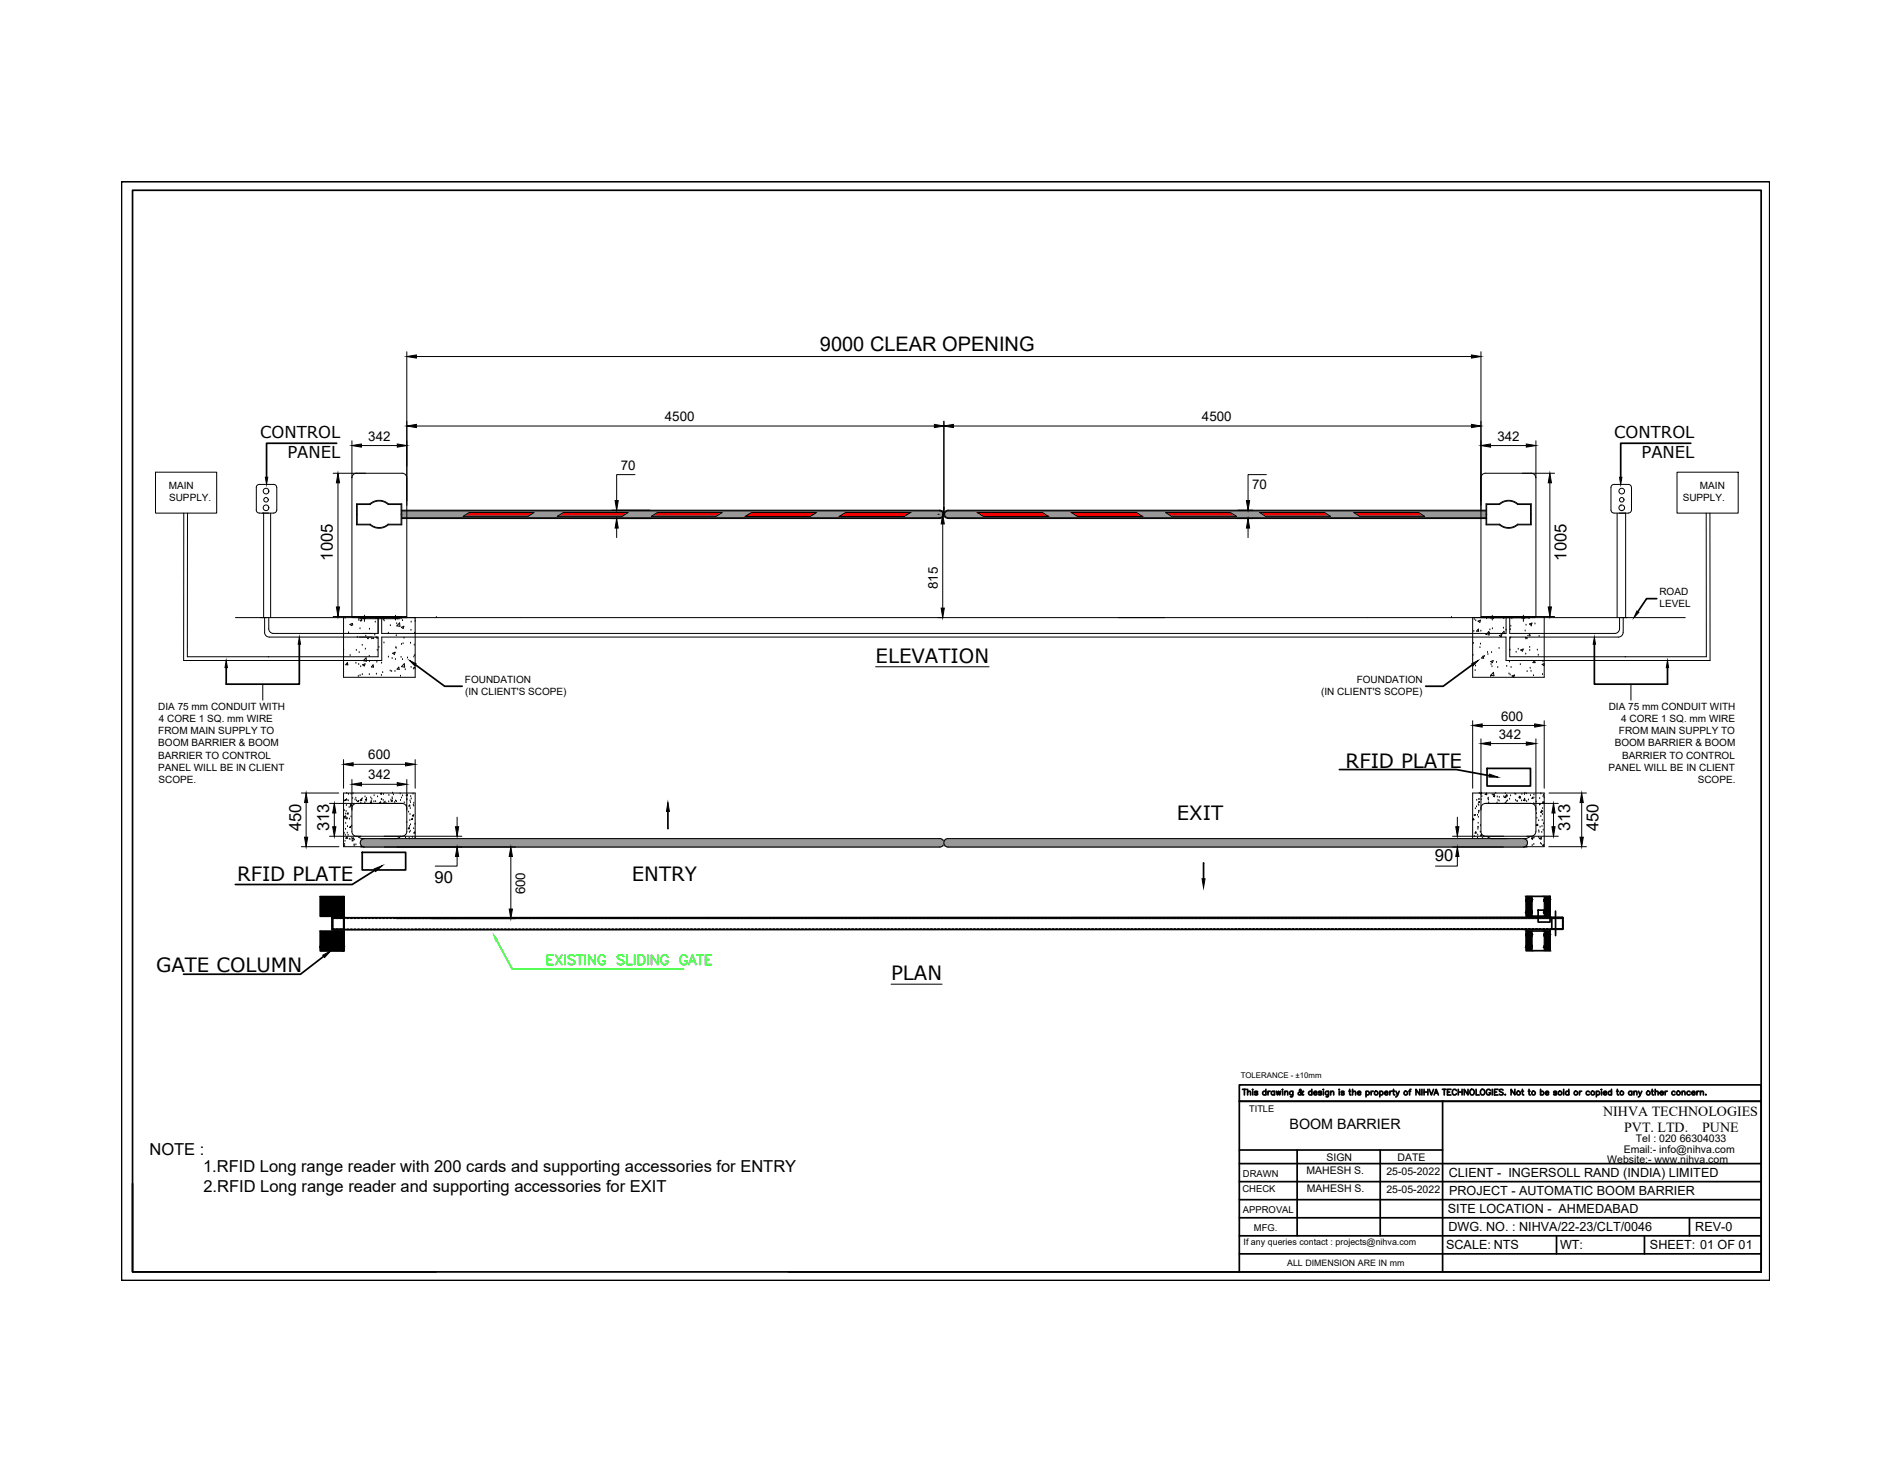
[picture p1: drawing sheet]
<svg xmlns="http://www.w3.org/2000/svg" width="279mm" height="216mm" viewBox="0 0 279 216" stroke-linecap="round" stroke-linejoin="round" font-family="sans-serif">
<defs><g id="words">
<text font-size="3" x="121.3" y="52">9000 CLEAR OPENING</text>
<g font-size="2.9">
<text x="129.5" y="98">ELEVATION</text>
<text x="199" y="113.6">RFID PLATE</text>
<text x="174.1" y="121.2">EXIT</text>
<text x="35.1" y="130.4">RFID PLATE</text>
<text x="93.5" y="130.2">ENTRY</text>
<text x="23.1" y="143.7">GATE COLUMN</text>
<text x="131.8" y="144.9">PLAN</text>
</g>
<g font-size="2.5">
<text x="49.2" y="82.9" transform="rotate(-90 49.2 82.9)">1005</text>
<text x="231.7" y="82.9" transform="rotate(-90 231.7 82.9)">1005</text>
<text x="44.5" y="122.9" transform="rotate(-90 44.5 122.9)">450</text>
<text x="48.7" y="123" transform="rotate(-90 48.7 123)">313</text>
<text x="232.3" y="123" transform="rotate(-90 232.3 123)">313</text>
<text x="236.4" y="122.9" transform="rotate(-90 236.4 122.9)">450</text>
<text x="64.3" y="130.6">90</text>
<text x="212.2" y="127.3">90</text>
</g>
<g font-size="2.4">
<text x="38.5" y="64.7">CONTROL</text>
<text x="238.8" y="64.7">CONTROL</text>
<text x="42.5" y="67.7">PANEL</text>
<text x="242.8" y="67.7">PANEL</text>
<text x="22.1" y="170.7">NOTE :</text>
<text x="30" y="173.3">1.RFID Long range reader with 200 cards and supporting accessories for ENTRY</text>
<text x="30.1" y="176.2">2.RFID Long range reader and supporting accessories for EXIT</text>
</g>
<g font-size="2.1">
<text x="190.7" y="166.9">BOOM BARRIER</text>
<text x="237.1" y="165">NIHVA TECHNOLOGIES</text>
<text x="240.2" y="167.4">PVT. LTD.</text>
<text x="251.8" y="167.4">PUNE</text>
</g>
<g font-size="2">
<text x="54.5" y="65.1">342</text>
<text x="98.3" y="62.3">4500</text>
<text x="177.8" y="62.3">4500</text>
<text x="221.5" y="65.1">342</text>
<text x="91.8" y="69.5">70</text>
<text x="185.2" y="72.3">70</text>
<text x="138.7" y="87.1" transform="rotate(-90 138.7 87.1)">815</text>
<text x="222" y="106.5">600</text>
<text x="54.5" y="112.3">600</text>
<text x="221.7" y="109.2">342</text>
<text x="54.5" y="115.2">342</text>
<text x="77.7" y="132.3" transform="rotate(-90 77.7 132.3)">600</text>
</g>
<g font-size="1.9">
<text x="214.2" y="179.4">SITE LOCATION - AHMEDABAD</text>
<text x="214.3" y="174.1">CLIENT - INGERSOLL RAND (INDIA) LIMITED</text>
<text x="214.3" y="176.7">PROJECT - AUTOMATIC BOOM BARRIER</text>
<text x="213.9" y="184.7">SCALE: NTS</text>
<text x="214.2" y="182.1">DWG. NO. : NIHVA/22-23/CLT/0046</text>
<text x="230.7" y="184.7">WT:</text>
<text x="244" y="184.7">SHEET: 01 OF 01</text>
<text x="250.7" y="182">REV-0</text>
</g>
<g font-size="1.6">
<text x="193.2" y="173.6">MAHESH S.</text>
<text x="196.2" y="171.7">SIGN</text>
<text x="205.1" y="173.7">25-05-2022</text>
<text x="206.7" y="171.7">DATE</text>
<text x="237.7" y="171.9">Website:- www.nihva.com</text>
<text x="240.2" y="170.4">Email:- info@nihva.com</text>
<text x="242" y="168.9">Tel : 020 66304033</text>
<text x="193.3" y="176.3">MAHESH S.</text>
<text x="205.1" y="176.4">25-05-2022</text>
</g>
<g font-size="1.5">
<text x="25" y="72.2">MAIN</text>
<text x="25" y="74">SUPPLY.</text>
<text x="248.9" y="74">SUPPLY.</text>
<text x="251.4" y="72.2">MAIN</text>
<text x="245.4" y="88">ROAD</text>
<text x="245.5" y="89.8">LEVEL</text>
<text x="68.8" y="101">FOUNDATION</text>
<text x="200.7" y="101">FOUNDATION</text>
<text x="23.4" y="105">DIA 75 mm CONDUIT WITH</text>
<text x="23.5" y="106.8">4 CORE 1 SQ. mm WIRE</text>
<text x="68.8" y="102.8">(IN CLIENT'S SCOPE)</text>
<text x="195.4" y="102.8">(IN CLIENT'S SCOPE)</text>
<text x="237.9" y="105">DIA 75 mm CONDUIT WITH</text>
<text x="239.8" y="106.8">4 CORE 1 SQ. mm WIRE</text>
<text x="23.4" y="108.6">FROM MAIN SUPPLY TO</text>
<text x="23.4" y="110.4">BOOM BARRIER &amp; BOOM</text>
<text x="23.4" y="112.2">BARRIER TO CONTROL</text>
<text x="23.4" y="113.9">PANEL WILL BE IN CLIENT</text>
<text x="237.9" y="113.9">PANEL WILL BE IN CLIENT</text>
<text x="238.8" y="110.4">BOOM BARRIER &amp; BOOM</text>
<text x="239.5" y="108.6">FROM MAIN SUPPLY TO</text>
<text x="239.9" y="112.2">BARRIER TO CONTROL</text>
<text x="23.5" y="115.7">SCOPE.</text>
<text x="251.1" y="115.7">SCOPE.</text>
</g>
<g font-size="1.4">
<text x="184.8" y="164.5">TITLE</text>
<text x="183.8" y="174">DRAWN</text>
<text x="183.8" y="176.3">CHECK</text>
<text x="183.8" y="179.3">APPROVAL</text>
<text x="185.5" y="182">MFG.</text>
</g>
<g font-size="1.3">
<text x="183.9" y="184.1">If any queries contact : projects@nihva.com</text>
<text x="190.4" y="187.2">ALL DIMENSION ARE IN mm</text>
</g>
<text font-size="1.2" x="183.5" y="159.5">TOLERANCE - ±10mm</text>
</g></defs>
<!-- layer: 0 -->
<g fill="none" stroke="#000" stroke-width=".15">
<path d="M60.2 52v39.2h-10.9M61.6 52.7h156M219 52v39.2h10.9M23 69.8h9v6.1h-9zM27.2 75.9v21.8h29.3v-3.5h166.3v3.5h30.1v-21.8M27.7 75.9v21.2h28.2v-2.9h-16.1a.7 .7 0 0 1-.7-.7M37.9 72.1l.1-.2 .4-.3h2.1l.4 .3v.2M37.9 72.1l.1 3.5 .4 .3h2.1l.4-.3v-.2v-3.3M39 75.9v15.4M40 75.9v15.4M49.3 70h10.2M50 71.4v18.4"/>
<path d="M52.1 65.2v26M52.7 70a.7 .7 0 0 0-.7 .7M53.5 65.9h5.3M57.4 74.6a1.96 1.96 0 0 0-2.6 0h-2v2.9h2a1.98 1.98 0 0 0 2.6 0M57.4 74.6h1.9v2.9h-1.9M57.4 74.5a2.07 2.07 0 0 0-2.7 0h-2v3.1h2a2.07 2.07 0 0 0 2.7 0M57.4 74.5h2v3.1h-2M59.4 75.4h79.6a.62 .62 0 0 1 .6 .7 .62 .62 0 0 1-.6 .6h-79.6M59.4 75.6h79.9M59.4 76.6h79.6M59.5 70a.7 .7 0 0 1 .7 .7M61.6 63h76.6"/>
<path d="M68.5 76.4l.9-.6h9.6l-.9 .6zM82.4 76.4l.9-.6h9.6l-.9 .6zM91.2 78.1v1.4M93.9 70.2h-2.7v3.8M96.3 76.4l.9-.6h9.6l-.9 .6zM110.3 76.4l.8-.6h9.6l-.9 .6zM124.2 76.4l.9-.6h9.5l-.8 .6zM138.7 76.1h.2M139 75.6a.5 .5 0 0 1 .5 .5 .5 .5 0 0 1-.5 .5M139.4 77.5v12.4M139.6 62.3v13.1M140.2 76.6h79.6"/>
<path d="M141 63h76.6M144.6 75.8h9.6l.8 .6h-9.5zM158.5 75.8h9.6l.9 .6h-9.6zM172.4 75.8h9.6l.9 .6h-9.6zM184.6 78.1v1.4M186.3 75.8h9.6l.9 .6h-9.6zM187.3 70.2h-2.7v3.8M200.2 75.8h9.6l.9 .6h-9.6zM219.7 70a.7 .7 0 0 0-.7 .7M219.7 70h10.2M219.8 74.5h2a2.07 2.07 0 0 1 2.7 0h2v3.1h-2a2.07 2.07 0 0 1-2.7 0h-2zM219.8 75.6h-79.6a.5 .5 0 0 0-.5 .5 .5 .5 0 0 0 .5 .5"/>
<path d="M219.8 75.4h-79.6a.62 .62 0 0 0-.6 .7 .62 .62 0 0 0 .6 .6h79.6M219.9 74.6h1.9a1.96 1.96 0 0 1 2.7 0h1.9v2.9h-1.9a1.99 1.99 0 0 1-2.7 0h-1.9zM220.5 65.9h5.3M226.5 70a.7 .7 0 0 1 .7 .7M227.2 65.2v26M229.2 71.4v18.4M238.3 72.1v3.3v.2l.4 .3h2.2l.3-.3 .1-3.5M238.3 72.1l.2-.4 .2-.1h2.2l.3 .3 .1 .2M239.2 75.9v15.4M239.7 74.8h.1M240 75.5h-.1M240.4 75.9v15.4"/>
<path d="M248 69.8h9.1v6.1h-9.1zM252.4 75.9v21.2h-29.1v-2.9h16.1M34.8 91.3h214.5M39.1 91.3v2.2M39.8 91.3l-.1 1.7a.7 .7 0 0 0 .7 .7h15.5v-2.4M50.8 96v.1M50.8 91.3v8.9h10.6v-8.9M51 91.4h.1M51.3 98.3h.1M51.4 98v.3h-.3zM51.6 93.6h.1M51.8 92.3l.3-.1-.1 .3z"/>
<path d="M51.8 96.9h.1M52.2 92.4h.1M52.6 98.1h.1M52.7 96.2h.1M52.8 94.2h.1M53.1 98.3h.1M53.1 91.6v.1M53.1 91.2v.3M53.1 96.5h.1M53.2 91.5h6M53.2 93h.1M53.3 99.9h.1"/>
<path d="M53.4 98.6h.1M53.4 91.9h.1M53.5 91.5v.2h-.3M53.6 95.4h.1M53.6 99.8h.1M53.6 98.3l.4-.1-.1 .3zM53.7 91.2v.3M53.9 91.5h.1M53.9 91v.9M54 96h.1M54.1 91.2v.3M54.1 94.1h.1"/>
<path d="M54.1 97.3l.1 .5-.5-.1zM54.3 94.5l.2-.2v.2M54.6 97.1h.1M54.6 99.8h.1M54.6 93.1h.1M54.7 97.8h.1M54.9 94.5l.4-.2-.1 .2M55.2 98.3v.4l-.3-.1zM55.4 93.9h.1M55.5 92h.1M55.6 91.2v.3M55.7 99.7h.1"/>
<path d="M55.7 94.4h.1M55.7 97.9h.1M55.8 96.2h.1M55.9 94.4h.1M56 95.7h.1M56.4 99.9h.1M56.4 98.1h.1M56.5 91.3v2.4h166.3v-2.4M56.6 99.5h.1M56.7 91.7h.1M56.8 95.1h.1M56.8 91.2v.3"/>
<path d="M56.8 91.8h.1M57.4 93.6h.1M57.4 97.2h.1M57.7 99.2h.1M57.7 92.5h.1M57.9 99.3h.1M58 97.4h.1M58.1 96.6l.3-.1-.1 .3zM58.3 91.2v.3M58.4 99.3h.1M58.5 97.5h.1M58.5 91v.7"/>
<path d="M58.6 95.8h.1M58.6 95.7v.2M58.6 94h.1M58.7 92.2h.1M58.7 91.2v.3M58.8 91.6h.1M59 98.7v.3h-.3zM59.1 92.1l.1 .5-.5-.1zM59.2 100h.1M59.3 97.2h.1M59.3 91.2v.3M59.4 92.8l.3-.2-.1 .3z"/>
<path d="M59.4 95.3h.1M59.5 91.8h.1M59.5 97.5h.1M59.6 95.2h.1M59.8 94.4h.1M59.8 98.1l.1 .6-.5-.1zM59.9 99h.1M60.3 97.3h.1M60.7 95.1h.1M60.8 93.2h.1M60.8 98.7h.1M60.8 92h.1"/>
<path d="M61.1 98.9h.1M61.2 91.3l.2 .1M61.2 97.2h.1M61.3 95.4h.1M61.3 96.9h.1M61.3 93.6h.1M61.4 91.3v.1M61.4 91.9h.1M61.4 98.7h-.2l.2 .1M64.5 91.2v.1M129.5 98.6h16.8M214.7 91.2v.1"/>
<path d="M217.8 91.3v8.9h10.6v-8.9M217.9 98.5h.1M217.9 96.9h.1M217.9 95.1h.1M218 93.4h.1M218.1 91.6h.1M218.2 99.2h.1M218.3 98.5h.1M218.3 91.8h.1M218.6 91.8l.4-.1-.1 .3zM218.7 93v.4l-.3-.1zM218.9 95.8h.1"/>
<path d="M219 95.2h.1M219 93.3h.1M219.4 97v.3h-.3zM219.6 97.1h.1M219.9 93.7l-.1 .1h.1M219.9 91.2v.3M220 96.5h.1M220 93.6l.2-.2 .1 .5h-.3M220.1 96.8h.1M220.3 93.6h.1M220.4 93.2h.1M220.5 97.8l.4-.1-.1 .3z"/>
<path d="M220.5 91.2v.3M220.5 98.3h.1M220.6 96.5h.1M220.7 98.6h.1M220.7 91v.7M220.7 93h.1M220.9 99.4l.1 .5h-.5zM220.9 91.2v.3M221.3 98h.1M221.5 98.7h.1M221.7 95.9h.1M221.8 94l.3-.2-.1 .4z"/>
<path d="M222.4 92.9h.1M222.4 91.2v.3M222.5 93.4v.3h-.3zM222.8 93.2h.1M222.9 98.5h.1M223.2 99.7h.1M223.3 97.9h.1M223.3 91.3v2.4h15.5a.7 .7 0 0 0 .7-.7v-1.7M223.3 96.1h.1M223.4 99.8h.1M223.4 93.1h.1M223.4 94.4h.1"/>
<path d="M223.5 92.6h.1M223.5 98.7h.1M223.6 91.2v.3M223.6 100l.4-.2-.1 .3zM224.3 96.5h.1M224.6 96h.1M224.9 98.3h.1M224.9 96.1l.4-.1-.1 .3zM225.1 91.2v.3M225.3 91v.9M225.5 91.2v.3M225.6 93.3h.1"/>
<path d="M225.7 94.4h.1M225.7 96.7h.1M225.7 94.5l.2-.2v.2M225.7 92.5h.1M225.9 99.3h.1M226 94h.1M226.2 93.8v-.1l.1 .3h-.1M226.2 91.2v.3M226.2 92.3l.4-.2-.1 .4zM226.3 95.7h.1M226.3 96.2h.1M226.3 98.8h.1"/>
<path d="M226.5 99.3h.1M226.5 92.6h.1M226.8 99.9h.1M227 97.7v.3h-.3zM227 92.3h.1M227.4 96.1h.1M227.5 96.9h.1M227.7 94.1h.1M228.1 99.8h.1M228.2 97.8h.1M228.4 98.1l-.3 .2 .3 .1v-.1M240.1 91.3v2.2a.7 .7 0 0 1-.7 .7"/>
<path d="M38.9 101.2v2.3M44.6 117.3h5.5M45.3 118.7v5.1M48.7 118.8h3.8M50.8 112.3v4.3M50.8 118.5h.1M50.9 119.9h.1M51.1 118.2v.2h-.1zM51.2 120h.1M51.2 119.1h.1M51.3 118.2h.1M51.3 117.3h.1"/>
<path d="M51.3 118.4h.1M51.5 118.4h.1M51.5 117.5h.1M51.6 119.4h.1M51.8 119.3h.1M51.8 119.1l.2-.1-.1 .2zM51.8 119h.1M51.9 117.4h.1M52.1 115.3v7.7M52.2 118.1h.1M52.2 117.4h.1M52.2 113h7.8"/>
<path d="M52.5 118.3h.1M52.6 118h.1M52.7 118.4h.1M52.7 118.8a.7 .7 0 0 0-.7 .7M52.8 118.8h6.7a.7 .7 0 0 1 .7 .7M53 100h.1M53 118.4v.1h-.1zM53.4 118.8h.1M53.5 116h5.3M53.5 118.1v.3l-.2-.1zM53.6 118.1h.1M54 118.7h.1"/>
<path d="M54 117.8h.1M54 118.2h.2v.1zM54.1 118.5h.1M54.2 118.1h.1M54.8 118h.1M54.9 118.5v.2h-.1zM54.9 118.5h.1M55 118.2h.1M55.3 118.6h.1M55.3 117.7h.1M55.6 118.5h.1M55.9 117.8h.1"/>
<path d="M56.2 118.8h-.1l.2-.2v.2M56.3 117.4l.2-.1-.1 .2zM56.4 118.2h.1M56.5 118.2h.1M56.7 118.4h.1M56.7 117.5h.1M56.7 118.8l.1-.1v.1M56.8 118.7h.1M57 118.6h.1M57.1 118.8h.1M57.5 118.6h.1M57.5 117.6h.1"/>
<path d="M57.8 118.3h.1M57.9 118.4h.1v.1zM58 118h.1M58 118.2h.1M58.1 117.3h.1M58.2 117.5h.1M58.4 118.7h.1M58.5 118.4h.1M58.6 118.5h.1M59.2 117.4h.1M59.2 118.4h.1M59.4 118h.1"/>
<path d="M59.5 117.7h.1M59.8 118.7h.1M60.1 117.6l.2-.1-.1 .2zM60.1 119.2h.1M60.2 118.2h.1M60.2 115.3v7.7a.7 .7 0 0 1-.7 .7M60.2 118.3h.1M60.6 119v.2h-.1zM60.6 118.4h.1M60.7 119.6h.1M60.7 118.7h.1M60.7 117.8h.1"/>
<path d="M60.8 118.1h.1M61.1 117.4h.1M61.1 119.1h.1M61.2 119.2h.1M61.2 118.8h.1M61.4 112.3v4.3M217.8 106.6v10M218.2 119.6h.1M218.4 119.3h.1M218.4 118.3h.1M218.6 119h.1M218.7 118.6l.2-.1-.1 .2z"/>
<path d="M218.7 120h.1M218.7 119.1h.1M218.7 118.2h.1M218.8 118.2h.1M218.8 120h.1M218.8 117.3h.1M219 119.5a.7 .7 0 0 1 .7-.7h6.8a.7 .7 0 0 1 .7 .7M219 109.3v13.7a.7 .7 0 0 0 .7 .7M219.1 117.3l-.1 .1h.1v-.1M219.1 118.3h.1M219.1 117.3h.1M219.2 117.8h.1"/>
<path d="M219.2 107.3h7.8M219.9 117.3v.2h-.2zM220.1 118.1h.1M220.1 118h.1M220.1 118.3h.1M220.2 118.7h.1M220.5 110h5.3M220.5 100h.1M220.7 117.5h.1M220.9 117.7h.2l-.1 .1zM221 117.4v.2l-.1-.1zM221.2 117.3h.1"/>
<path d="M221.4 118.7h.1M221.5 117.9h.1M221.6 118.4h.1M221.7 118.5h.1M221.8 117.9h.1M222.4 117.8h.1M222.5 118.8h.1M222.6 117.4h.1M222.7 117.7v.3l-.2-.1zM222.7 118.7h.1M222.8 118.5h.1M222.8 117.7h.1"/>
<path d="M222.9 117.6v.1h-.1zM223 118.4h.1M223.3 118.2h.1M223.4 117.7h.1M224.1 117.4h.1M224.2 118.4h.1M224.2 117.5h.1M224.4 118.5h.1M224.7 118l.2-.1-.1 .1zM224.8 117.7v.2h-.1zM224.8 117.9h.1M225.1 118.4h.1"/>
<path d="M225.1 117.5h.1M225.5 117.5h.1M225.5 118.2h.1M225.5 118.1l.1 .3h-.3zM225.5 117.3h.1M225.8 117.4h.1M225.8 118.5h.1M226.1 118.3h.1M226.4 117.7h.1M226.7 117.9v.2h-.1zM226.7 118.8h3.8M226.8 118.9h.1"/>
<path d="M226.9 118h.1M226.9 117.6h.1M227.2 109.3v13.7M227.2 118.6h.1M227.7 119h.1M227.7 118.1h.1M227.8 119h.1M227.9 117.4h.1M228 119.9h.1M228.2 119.6h.1M228.2 118.7h.1M228.2 117.8h.1"/>
<path d="M228.3 117.6h.1M228.3 118.6l.1 .2h-.3zM228.4 118h.1M228.4 106.6v10M229.1 117.3h5.5M233.9 118.7v5.1M241.2 101.2v2.3M44.6 125.2h5.5M48.7 123.7h19.6M49.4 120.2v2.1M50.9 123.2h.1M51 125.2h.1"/>
<path d="M51 124.9h.1M51 120.7v.3l-.2-.1zM51 124.4h.1M51.1 123.5h.1M51.1 122.6h.1M51.1 120.4h.1M51.1 120.8h.1M51.1 121.8h.1M51.2 120.9h.1M51.2 121l.2-.1-.1 .2zM51.3 123.7l.1 .3-.3-.1zM51.4 123.2h.1"/>
<path d="M51.4 122.2h.1M51.5 120.2v.2h-.2zM51.5 123.5h.1M51.7 124.1h.1M51.7 121.1h.1M51.8 122.4h.1M51.8 122.2l.1 .2h-.2zM51.9 124.1h.1M51.9 120.8h.1M52 122.2h.1M52 123a.7 .7 0 0 0 .7 .7M52.1 123.9h.1"/>
<path d="M52.1 124l.2-.1-.1 .2zM52.2 124.2v.2l-.1-.1zM52.4 125.1h.1M52.4 124.9h.1M52.4 124.2h.1M52.6 124.9h.1M52.9 123.7l.2 .2 .6 .1M53.7 124h85.3a.62 .62 0 0 1 .6 .6 .62 .62 0 0 1-.6 .7h-85.6M53.9 124a.62 .62 0 0 0-.6 .6 .62 .62 0 0 0 .6 .7M58.6 135.8h172.6M59.3 123.7l-.3 .2-.5 .1M60 123.9h.1"/>
<path d="M60 124h.1M60.2 121.6h.1M60.4 122.5l.2-.1-.1 .2zM60.4 120.1h.1M60.5 122.5h.1M60.5 124h.1M60.6 123.1h.1M60.6 122.2h.1M60.6 121.3h.1M60.6 120.4h.1M60.7 122.9h.1M60.7 122h.1"/>
<path d="M61 121v.2h-.2zM61 123.8h.1M61 120.6l.2-.1-.1 .2zM61 121.2h.1M61.1 120.8h.1M61.2 122.6h.1M61.3 123l.1 .2h-.2zM61.4 121.9h.1M61.4 123.9h.1M61.4 124v-6.7h-10.6v7.9h2.9M67.6 126.7v1.4h-3.2M67.6 120.8v1.5"/>
<path d="M75.6 126.7v7.7M214.8 123.7h15.7M215.6 126.7v1.4h-3.3M215.6 120.8v1.5M217.8 124v-6.7h10.6v7.9h-2.9M217.9 121l.1 .2h-.2zM218 121.3h.1M218 120.5l.2-.1v.2zM218.1 123.7h.1M218.3 123.1h.1M218.3 123v.2h-.1zM218.5 123.9h.1"/>
<path d="M218.5 120.6h.1M218.6 123.5h.1M218.6 122.4h.1M218.6 122.6h.1M218.6 121.7h.1M218.6 122.3h.1M218.7 120.9h.1M218.7 120.2h.1M218.9 123h.1M219 122.1h.1M219 123.5l.2-.1-.1 .2zM219.2 124h.1"/>
<path d="M219.5 123.8h.1M220 123.7l.2 .2 .5 .1M225.3 124a.62 .62 0 0 1 .6 .6 .62 .62 0 0 1-.6 .7M225.5 124h-85.3a.62 .62 0 0 0-.6 .6 .62 .62 0 0 0 .6 .7h85.7M226.3 123.7l-.2 .2-.6 .1M226.6 124.1h.1M226.6 123.9h.2l-.1 .1zM226.6 125h.1M226.7 124.2h.1M226.9 124.9h.1M226.9 123.9h.1M227.2 123a.7 .7 0 0 1-.7 .7"/>
<path d="M227.2 122l.2-.1v.2zM227.3 120.3h.1M227.3 121h.1M227.4 121.9l.1 .1h-.2zM227.6 123.8h.1M227.6 121.4h.1M227.6 122.9h.1M227.6 123.1h.1M227.8 122.3h.1M227.8 123.9v.1h-.1zM227.9 124.7h.1M227.9 120.1l.2-.1-.1 .2z"/>
<path d="M227.9 124.1h.1M227.9 120.8h.1M228 124.1h.1M228 124.9h.1M228 124h.1M228 123.1h.1M228.1 122.2h.1M228.1 121.3h.1M228.1 120h.1M228.1 120.4h.1M228.2 125l.1-.1v.2zM228.3 122.8h.1"/>
<path d="M228.3 121.8h.1M229.1 125.2h5.5M229.8 120.2v2.1M131.8 145.5h7.5"/>
<circle cx="39.3" cy="75.1" r=".42"/>
<circle cx="39.3" cy="72.6" r=".42"/>
<circle cx="39.3" cy="73.9" r=".33"/>
<circle cx="239.9" cy="75.1" r=".42"/>
<circle cx="239.9" cy="72.6" r=".42"/>
<circle cx="239.9" cy="73.9" r=".33"/>
</g>
<g fill="#f00" stroke="#f00" stroke-width=".15">
<path d="M97.2 75.8l8.7 .6 .9-.6zM96.3 76.4l.9-.6 8.7 .6z"/>
<path d="M83.3 75.8l8.7 .6 .9-.6zM82.4 76.4l.9-.6 8.7 .6z"/>
<path d="M69.4 75.8l8.7 .6 .9-.6zM68.5 76.4l.9-.6 8.7 .6z"/>
<path d="M125.1 75.8l8.7 .6 .8-.6zM124.2 76.4l.9-.6 8.7 .6z"/>
<path d="M111.1 75.8l8.7 .6 .9-.6zM110.3 76.4l.8-.6 8.7 .6z"/>
<path d="M200.2 75.8l10.5 .6-.9-.6zM200.2 75.8l10.5 .6h-9.6z"/>
<path d="M186.3 75.8l10.5 .6-.9-.6zM186.3 75.8l10.5 .6h-9.6z"/>
<path d="M172.4 75.8l10.5 .6-.9-.6zM172.4 75.8l10.5 .6h-9.6z"/>
<path d="M158.5 75.8l10.5 .6-.9-.6zM158.5 75.8l10.5 .6h-9.6z"/>
<path d="M144.6 75.8l10.4 .6-.8-.6zM144.6 75.8l10.4 .6h-9.5z"/>
</g>
<g fill="#989898" stroke="#989898" stroke-width=".15">
<path d="M60.2 75.6h78.9zM60.2 75.6h78.9z"/>
<path d="M60.2 75.6h79zM60.2 75.6h79z"/>
<path d="M60.2 75.6h79.1zM60.2 75.6h79.1z"/>
<path d="M60.2 75.6l79.1 .1zM60.2 75.6l79.1 .1z"/>
<path d="M60.2 75.7l79.2 .1zM60.2 75.7l79.2 .1z"/>
<path d="M60.2 75.8h79.2zM60.2 75.8h79.2z"/>
<path d="M134.6 75.8h4.8zM134.6 75.8h4.8z"/>
<path d="M134.6 75.8l4.9 .1-.1-.1zM134.4 75.9l.2-.1 4.9 .1z"/>
<path d="M134.4 75.9l5.1 .1v-.1zM134.3 76l.1-.1 5.1 .1z"/>
<path d="M134.3 76l5.2 .1v-.1zM134.2 76.1l.1-.1 5.2 .1z"/>
<path d="M134.2 76.1l5.3 .1v-.1zM134 76.2l.2-.1 5.3 .1z"/>
<path d="M134 76.2l5.4 .1 .1-.1zM133.9 76.3l.1-.1 5.4 .1z"/>
<path d="M133.9 76.3h5.5zM133.8 76.4h5.6z"/>
<path d="M120.7 75.8l3.5 .6 .9-.6zM119.8 76.4l.9-.6 3.5 .6z"/>
<path d="M106.8 75.8l3.5 .6 .8-.6zM105.9 76.4l.9-.6 3.5 .6z"/>
<path d="M92.9 75.8l3.4 .6 .9-.6zM92 76.4l.9-.6 3.4 .6z"/>
<path d="M79 75.8l3.4 .6 .9-.6zM78.1 76.4l.9-.6 3.4 .6z"/>
<path d="M60.2 75.8l8.3 .6 .9-.6zM60.2 75.8l8.3 .6h-8.3z"/>
<path d="M60.2 76.4h79.2zM60.2 76.4h79.2z"/>
<path d="M60.2 76.4h79.1h.1zM60.2 76.4h79.1h-79.1z"/>
<path d="M60.2 76.4h79.1zM60.2 76.4l79.1 .1z"/>
<path d="M60.2 76.5h79.1zM60.2 76.5h79z"/>
<path d="M60.2 76.5h79zM60.2 76.5l78.9 .1z"/>
<path d="M60.2 76.6h78.9zM60.2 76.6h78.8z"/>
<path d="M59.4 75.6l.8 .5v-.5zM59.4 75.6l.8 .5h-.8z"/>
<path d="M59.4 76.1l.8 .5v-.5zM59.4 76.1l.8 .5h-.8z"/>
<path d="M53.9 124h85.2zM53.8 124h85.3z"/>
<path d="M53.8 124l85.4 .1zM53.7 124.1h85.5z"/>
<path d="M53.7 124.1h85.6zM53.6 124.1h85.7z"/>
<path d="M53.6 124.1l85.8 .1-.1-.1zM53.5 124.2l.1-.1 85.8 .1z"/>
<path d="M53.5 124.2l86 .1-.1-.1zM53.5 124.2l86 .1h-86.1z"/>
<path d="M53.4 124.3l86.1 .1v-.1zM53.4 124.3l86.1 .1h-86.1z"/>
<path d="M53.4 124.4l86.2 .1-.1-.1zM53.4 124.4l86.2 .1h-86.3z"/>
<path d="M53.3 124.5l86.3 .1v-.1zM53.3 124.5l86.3 .1h-86.3z"/>
<path d="M53.3 124.6l86.3 .1v-.1zM53.3 124.6l86.3 .1h-86.3z"/>
<path d="M53.3 124.7l86.3 .1v-.1zM53.3 124.7l86.3 .1h-86.3z"/>
<path d="M53.3 124.8l86.2 .1 .1-.1zM53.3 124.8l86.2 .1h-86.1z"/>
<path d="M53.4 124.9l86.1 .1v-.1zM53.4 124.9l86.1 .1h-86.1z"/>
<path d="M53.4 125l86 .1 .1-.1zM53.4 125l86 .1h-85.9z"/>
<path d="M53.5 125.1h85.9zM53.5 125.1l85.8 .1z"/>
<path d="M53.6 125.2h85.7zM53.6 125.2h85.6z"/>
<path d="M53.7 125.2h85.5zM53.7 125.2h85.4z"/>
<path d="M53.8 125.2h85.3zM53.8 125.2l85.2 .1z"/>
<path d="M140.2 75.6h78.8zM140.1 75.6h78.9z"/>
<path d="M140.1 75.6h78.9zM140 75.6h79z"/>
<path d="M140 75.6h79zM140 75.6h79z"/>
<path d="M140 75.6l79 .1zM139.9 75.7h79.1z"/>
<path d="M139.9 75.7l79.1 .1zM139.9 75.7l79.1 .1h-79.2z"/>
<path d="M139.8 75.8h79.2zM139.8 75.8h79.2z"/>
<path d="M139.8 75.8h4.8zM139.8 75.8h4.8z"/>
<path d="M139.8 75.8l5 .1-.2-.1zM139.8 75.8l5 .1h-5.1z"/>
<path d="M139.7 75.9l5.2 .1-.1-.1zM139.7 75.9l5.2 .1h-5.2z"/>
<path d="M139.7 76l5.4 .1-.2-.1zM139.7 76l5.4 .1h-5.4z"/>
<path d="M139.7 76.1l5.5 .1-.1-.1zM139.7 76.1l5.5 .1h-5.5z"/>
<path d="M139.7 76.2l5.6 .1-.1-.1zM139.7 76.2l5.6 .1h-5.5z"/>
<path d="M209.8 75.8l9.2 .6v-.6zM209.8 75.8l9.2 .6h-8.3z"/>
<path d="M195.9 75.8l5.2 .6-.9-.6zM195.9 75.8l5.2 .6h-4.3z"/>
<path d="M182 75.8l5.2 .6-.9-.6zM182 75.8l5.2 .6h-4.3z"/>
<path d="M168.1 75.8l5.2 .6-.9-.6zM168.1 75.8l5.2 .6h-4.3z"/>
<path d="M154.2 75.8l5.2 .6-.9-.6zM154.2 75.8l5.2 .6h-4.4z"/>
<path d="M139.8 76.3l5.7 .1zM139.8 76.3l5.7 .1z"/>
<path d="M139.8 76.4h79.2zM139.8 76.4h79.2z"/>
<path d="M139.8 76.4h79.2zM139.8 76.4h79.2h-79.1z"/>
<path d="M139.9 76.4l79.1 .1zM139.9 76.4l79.1 .1z"/>
<path d="M140 76.5h79zM140 76.5h79z"/>
<path d="M140 76.5l79 .1zM140 76.5l79 .1z"/>
<path d="M140.1 76.6h78.9zM140.1 76.6h78.9z"/>
<path d="M219 75.6l.8 .5v-.5zM219 75.6l.8 .5h-.8z"/>
<path d="M219 76.1l.8 .5v-.5zM219 76.1l.8 .5h-.8z"/>
<path d="M140.2 124h85.2zM140.1 124h85.3z"/>
<path d="M140.1 124l85.4 .1zM140 124.1h85.5z"/>
<path d="M140 124.1h85.6zM139.9 124.1h85.7z"/>
<path d="M139.9 124.1l85.8 .1-.1-.1zM139.8 124.2l.1-.1 85.8 .1z"/>
<path d="M139.8 124.2l86 .1-.1-.1zM139.8 124.2l86 .1h-86.1z"/>
<path d="M139.7 124.3l86.2 .1-.1-.1zM139.7 124.3l86.2 .1h-86.2z"/>
<path d="M139.7 124.4l86.2 .1v-.1zM139.7 124.4l86.2 .1h-86.3z"/>
<path d="M139.6 124.5l86.3 .1v-.1zM139.6 124.5l86.3 .1h-86.3z"/>
<path d="M139.6 124.6l86.3 .1v-.1zM139.6 124.6l86.3 .1h-86.3z"/>
<path d="M139.6 124.7l86.3 .1v-.1zM139.6 124.7l86.3 .1h-86.3z"/>
<path d="M139.6 124.8l86.3 .1v-.1zM139.6 124.8l86.3 .1h-86.2z"/>
<path d="M139.7 124.9l86.1 .1 .1-.1zM139.7 124.9l86.1 .1h-86.1z"/>
<path d="M139.7 125l86 .1 .1-.1zM139.7 125l86 .1h-85.9z"/>
<path d="M139.8 125.1h85.9zM139.8 125.1l85.8 .1z"/>
<path d="M139.9 125.2h85.7zM139.9 125.2h85.6z"/>
<path d="M140 125.2h85.5zM140 125.2h85.4z"/>
<path d="M140.1 125.2h85.3zM140.1 125.2l85.2 .1z"/>
</g>
<g fill="#000" stroke="#000" stroke-width=".15">
<path d="M60.2 52.7l1.4-.2v.5zM217.6 52.5l1.4 .2-1.4 .3zM39.2 70.6h.4l-.2 1zM50 70l.2 1.4h-.4zM52.1 65.9l1.4-.2v.4zM58.8 65.7l1.4 .2-1.4 .2zM60.2 63l1.4-.2v.4zM91.2 76.7l.2 1.4h-.4zM91 74h.4l-.2 1.4zM138.2 62.8l1.4 .2-1.4 .2zM139.4 76.1l.3 1.4h-.5zM139.6 63l1.4-.2v.4z"/>
<path d="M184.6 76.7l.2 1.4h-.4zM184.4 74h.4l-.2 1.4zM217.6 62.8l1.4 .2-1.4 .2zM219 65.9l1.5-.2v.4zM225.8 65.7l1.4 .2-1.4 .2zM229.2 70l.3 1.4h-.5zM239.5 70.6h.4l-.2 1zM33.5 97.7l.1 1h-.3zM44.3 94.2l.2 1.1h-.4zM49.8 89.8h.4l-.2 1.4zM60.6 97.7l.9 .5-.2 .2zM139.2 89.9h.5l-.3 1.4z"/>
<path d="M217.7 98.2l.9-.5-.7 .7zM229 89.8h.5l-.3 1.4zM235.8 94.2l.2 1.1h-.4zM242.1 90.4l.3 .1-.7 .8zM246.6 97.7l.2 1h-.3zM45.3 117.3l.2 1.4h-.5zM50.8 113l1.4-.2v.5zM52.1 116l1.4-.3v.5zM58.8 115.7l1.4 .3-1.4 .2zM60 112.8l1.4 .2-1.4 .3zM98.8 118.7l.2 1.3h-.4zM217.8 107.3l1.4-.3v.5z"/>
<path d="M220.3 114.5l1.3 .4h-1.4zM219 110l1.5-.3v.5zM225.8 109.7l1.4 .3-1.4 .2zM227 107l1.4 .3-1.4 .2zM233.9 117.3l.3 1.4h-.5zM45 123.8h.5l-.2 1.4zM49.2 122.3h.5l-.3 1.4zM49.4 118.8l.3 1.4h-.5zM55.3 128.5l1.3-.5-1 .9zM67.4 122.3h.4l-.2 1.4zM67.6 125.3l.2 1.4h-.4zM75.6 125.3l.2 1.4h-.5z"/>
<path d="M75.3 134.4h.5l-.2 1.4zM177.8 129.9h.4l-.2 1.4zM215.3 122.3h.5l-.2 1.4zM215.6 125.3l.2 1.4h-.5zM229.5 122.3h.5l-.2 1.4zM229.8 118.8l.2 1.4h-.5zM233.7 123.8h.5l-.3 1.4zM47.7 141.3l1.2-.7-.9 1z"/>
<path d="M47.4 140h.4zM47.4 140h.4z"/>
<path d="M47.4 140h.4zM47.4 140h.4z"/>
<path d="M47.4 140h.4zM47.4 140h.4z"/>
<path d="M47.4 139.9h.4zM47.4 139.9l.4 .1z"/>
<path d="M47.4 139.9h.4zM47.4 139.9h.4z"/>
<path d="M47.4 139.9h.5zM47.4 139.9h.4z"/>
<path d="M47.4 139.9h.5zM47.4 139.9h.5z"/>
<path d="M47.4 132.6l3.5 2.9v-2.9zM47.4 132.6l3.5 2.9h-3.5z"/>
<path d="M47.4 137.7l3.5 2.2v-2.2zM47.4 137.7l3.5 2.2h-3.5z"/>
<path d="M47.9 139.9h3zM47.9 139.9h3z"/>
<path d="M47.9 139.9h3zM47.9 139.9h3z"/>
<path d="M48 139.9h2.9zM48 139.9h2.9z"/>
<path d="M48 139.9l2.9 .1zM48 139.9l2.9 .1z"/>
<path d="M48 140h2.9zM48 140h2.9z"/>
<path d="M48 140h2.9zM48 140h2.9z"/>
<path d="M48 140h2.9zM48 140h2.9z"/>
<path d="M225.7 133.1h.4zM225.7 133.1h.4z"/>
<path d="M225.7 133.1l.4 .1zM225.7 133.1l.4 .1z"/>
<path d="M225.7 133.2h.4zM225.7 133.2h.4z"/>
<path d="M225.7 134.9h.4zM225.7 134.9h.4z"/>
<path d="M225.7 134.9h.4zM225.7 134.9h.4z"/>
<path d="M225.7 134.9h.4zM225.7 134.9h.4z"/>
<path d="M225.7 138.2h.4zM225.7 138.2h.4z"/>
<path d="M225.7 138.2l.4 .1zM225.7 138.2l.4 .1z"/>
<path d="M225.7 138.3h.4zM225.7 138.3h.4z"/>
<path d="M225.7 140h.4zM225.7 140h.4z"/>
<path d="M225.7 133.1h.4zM225.7 133.1h.4z"/>
<path d="M225.7 133.2h.4zM225.7 133.2h.4z"/>
<path d="M225.7 134.8h.4zM225.7 134.8l.4 .1z"/>
<path d="M225.7 134.9l.4 .1zM225.7 134.9l.4 .1z"/>
<path d="M225.7 138.2h.4zM225.7 138.2h.4z"/>
<path d="M225.7 138.3h.4zM225.7 138.3h.4z"/>
<path d="M225.7 140h.4zM225.7 140h.4z"/>
<path d="M225.7 133.1h.4zM225.7 133.1h.4z"/>
<path d="M225.7 133.2h.5zM225.7 133.2h.5z"/>
<path d="M225.7 134.8h.4zM225.7 134.8h.4z"/>
<path d="M225.7 135h.5zM225.7 135h.5z"/>
<path d="M225.7 138.2h.4zM225.7 138.2h.4z"/>
<path d="M225.7 138.3h.5zM225.7 138.3h.5z"/>
<path d="M225.7 139.9h.4zM225.7 139.9l.4 .1z"/>
<path d="M225.7 133h.5zM225.7 133l.4 .1z"/>
<path d="M225.7 133.2h.5zM225.7 133.2h.5z"/>
<path d="M225.7 134.8h.5zM225.7 134.8h.4z"/>
<path d="M225.7 135h.5zM225.7 135h.5z"/>
<path d="M225.7 138.2h.5zM225.7 138.2h.4z"/>
<path d="M225.7 138.3l.5 .1zM225.7 138.3l.5 .1z"/>
<path d="M225.7 139.9h.5zM225.7 139.9h.4z"/>
<path d="M225.7 133h.5zM225.7 133h.5z"/>
<path d="M225.7 133.2l.5 .1zM225.7 133.2l.5 .1z"/>
<path d="M225.7 134.8h.5zM225.7 134.8h.5z"/>
<path d="M225.7 135h.5zM225.7 135h.5z"/>
<path d="M225.7 138.1h.5zM225.7 138.1l.5 .1z"/>
<path d="M225.7 138.4h.5zM225.7 138.4h.5z"/>
<path d="M225.7 139.9h.5zM225.7 139.9h.5z"/>
<path d="M225.7 133h.5zM225.7 133h.5z"/>
<path d="M225.7 133.3h.5zM225.7 133.3h.5z"/>
<path d="M225.7 134.8h.5zM225.7 134.8h.5z"/>
<path d="M225.7 134.8h.5zM225.7 134.8h.5z"/>
<path d="M225.7 135h.5zM225.7 135h.5z"/>
<path d="M225.7 138.1h.5zM225.7 138.1h.5z"/>
<path d="M225.7 138.4h.5zM225.7 138.4h.5z"/>
<path d="M225.7 139.9h.5zM225.7 139.9h.5z"/>
<path d="M225.7 133h.5zM225.7 133h.5z"/>
<path d="M225.7 133.3h.6zM225.7 133.3h.6z"/>
<path d="M225.7 135h.6zM225.7 135h.6z"/>
<path d="M225.7 138.1h.5zM225.7 138.1h.6z"/>
<path d="M225.7 138.1h.5zM225.7 138.1h.5z"/>
<path d="M225.7 138.4h.6zM225.7 138.4h.6z"/>
<path d="M225.7 139.9h.5zM225.7 139.9h.6z"/>
<path d="M225.7 139.9h.5zM225.7 139.9h.5z"/>
<path d="M225.7 133h.6zM225.7 133h.5z"/>
<path d="M225.7 134.8h.6zM225.7 134.8h.5z"/>
<path d="M225.7 132.6l.9 .4v-.4zM225.7 132.6l.9 .4h-.9z"/>
<path d="M226.3 133h.3zM226.3 133h.3z"/>
<path d="M226.3 133h.3zM226.3 133h.3z"/>
<path d="M226.3 133h.3zM226.3 133h.3z"/>
<path d="M226.3 133h.3zM226.3 133h.3z"/>
<path d="M226.4 133l.2 .1zM226.4 133l.2 .1z"/>
<path d="M226.4 133.1h.2zM226.4 133.1h.2z"/>
<path d="M226.4 133.1h.2zM226.4 133.1h.2z"/>
<path d="M226.4 133.1h.2zM226.4 133.1h.2z"/>
<path d="M226.4 133.1l.2 .1zM226.4 133.1l.2 .1z"/>
<path d="M226.4 133.2h.2zM226.4 133.2h.2z"/>
<path d="M226.4 133.2h.2zM226.4 133.2h.2z"/>
<path d="M226.4 133.2h.2zM226.4 133.2h.2z"/>
<path d="M226.4 133.2h.2zM226.3 133.2h.3z"/>
<path d="M226.3 133.2l.3 .1zM226.3 133.3h.3z"/>
<path d="M226.3 133.3h.3zM226.3 133.3h.3z"/>
<path d="M226.3 133.3h.3zM226.3 133.3h.3z"/>
<path d="M225.7 133.3l.9 1.5v-1.5zM225.7 133.3l.9 1.5h-.9z"/>
<path d="M226.3 134.8h.3zM226.3 134.8h.3z"/>
<path d="M226.3 134.8h.3zM226.3 134.8h.3z"/>
<path d="M226.3 134.8h.3zM226.3 134.8h.3z"/>
<path d="M226.3 134.8h.3zM226.3 134.8h.3z"/>
<path d="M226.4 134.8h.2zM226.4 134.8h.2z"/>
<path d="M226.4 134.8h.2zM226.4 134.8h.2z"/>
<path d="M226.4 134.8l.2 .1zM226.4 134.8l.2 .1z"/>
<path d="M226.4 134.9h.2zM226.4 134.9h.2z"/>
<path d="M226.4 134.9h.2zM226.4 134.9h.2z"/>
<path d="M226.4 134.9h.2zM226.4 134.9h.2z"/>
<path d="M226.4 134.9l.2 .1zM226.4 134.9l.2 .1z"/>
<path d="M226.4 135h.2zM226.4 135h.2z"/>
<path d="M226.4 135h.2zM226.4 135h.2z"/>
<path d="M226.3 135h.3zM226.3 135h.3z"/>
<path d="M226.3 135h.3zM226.3 135h.3z"/>
<path d="M226.3 135h.3zM226.3 135h.3z"/>
<path d="M225.7 135l.9 .5v-.5zM225.7 135l.9 .5h-.9z"/>
<path d="M225.7 137.7l.9 .4v-.4zM225.7 137.7l.9 .4h-.9z"/>
<path d="M226.3 138.1h.3zM226.3 138.1h.3z"/>
<path d="M226.3 138.1h.3zM226.3 138.1h.3z"/>
<path d="M226.3 138.1h.3zM226.3 138.1h.3z"/>
<path d="M226.3 138.1l.3 .1zM226.3 138.1l.3 .1z"/>
<path d="M226.4 138.2h.2zM226.4 138.2h.2z"/>
<path d="M226.4 138.2h.2zM226.4 138.2h.2z"/>
<path d="M226.4 138.2h.2zM226.4 138.2h.2z"/>
<path d="M226.4 138.2h.2zM226.4 138.2h.2z"/>
<path d="M226.4 138.2l.2 .1zM226.4 138.2l.2 .1z"/>
<path d="M226.4 138.3h.2zM226.4 138.3h.2z"/>
<path d="M226.4 138.3h.2zM226.4 138.3h.2z"/>
<path d="M226.4 138.3h.2zM226.4 138.3h.2z"/>
<path d="M226.4 138.3l.2 .1zM226.4 138.3l.2 .1z"/>
<path d="M226.3 138.4h.3zM226.3 138.4h.3z"/>
<path d="M226.3 138.4h.3zM226.3 138.4h.3z"/>
<path d="M226.3 138.4h.3zM226.3 138.4h.3z"/>
<path d="M225.7 138.4l.9 1.5v-1.5zM225.7 138.4l.9 1.5h-.9z"/>
<path d="M226.3 139.9h.3zM226.3 139.9h.3z"/>
<path d="M226.3 139.9h.3zM226.3 139.9h.3z"/>
<path d="M226.3 139.9h.3zM226.3 139.9h.3z"/>
<path d="M226.3 139.9h.3zM226.3 139.9h.3z"/>
<path d="M226.4 139.9h.2zM226.4 139.9h.2z"/>
<path d="M226.4 139.9l.2 .1zM226.4 139.9l.2 .1z"/>
<path d="M226.4 140h.2zM226.4 140h.2z"/>
<path d="M226.4 140h.2zM226.4 140h.2z"/>
<path d="M228.4 133.1h.2zM228.4 133.1h.2z"/>
<path d="M228.4 133.1l.2 .1zM228.4 133.1l.2 .1z"/>
<path d="M228.4 133.2h.2zM228.4 133.2h.2z"/>
<path d="M228.4 134.9h.2zM228.4 134.9h.2z"/>
<path d="M228.4 134.9h.2zM228.4 134.9h.2z"/>
<path d="M228.4 134.9h.2zM228.4 134.9h.2z"/>
<path d="M228.4 138.2h.2zM228.4 138.2h.2z"/>
<path d="M228.4 138.2l.2 .1zM228.4 138.2l.2 .1z"/>
<path d="M228.4 138.3h.2zM228.4 138.3h.2z"/>
<path d="M228.4 140h.2zM228.4 140h.2z"/>
<path d="M228.4 133.1h.2zM228.4 133.1h.2z"/>
<path d="M228.4 133.2h.2zM228.4 133.2h.2z"/>
<path d="M228.4 134.8h.2zM228.4 134.8l.2 .1z"/>
<path d="M228.4 134.9l.2 .1zM228.4 134.9l.2 .1z"/>
<path d="M228.4 138.2h.2zM228.4 138.2h.2z"/>
<path d="M228.4 138.3h.2zM228.4 138.3h.2z"/>
<path d="M228.4 140h.2zM228.4 140h.2z"/>
<path d="M228.4 133.1h.2zM228.4 133.1h.2z"/>
<path d="M228.4 133.2h.2zM228.4 133.2h.2z"/>
<path d="M228.4 134.8h.2zM228.4 134.8h.2z"/>
<path d="M228.4 135h.2zM228.4 135h.2z"/>
<path d="M228.4 138.2h.2zM228.4 138.2h.2z"/>
<path d="M228.4 138.3h.2zM228.4 138.3h.2z"/>
<path d="M228.4 139.9h.2zM228.4 139.9l.2 .1z"/>
<path d="M228.4 133h.2zM228.4 133l.2 .1z"/>
<path d="M228.4 133.2h.3zM228.4 133.2h.3z"/>
<path d="M228.4 134.8h.2zM228.4 134.8h.2z"/>
<path d="M228.4 135h.3zM228.4 135h.3z"/>
<path d="M228.4 138.2h.2zM228.4 138.2h.2z"/>
<path d="M228.4 138.3l.3 .1zM228.4 138.3l.3 .1z"/>
<path d="M228.4 139.9h.2zM228.4 139.9h.2z"/>
<path d="M228.4 133h.3zM228.4 133h.2z"/>
<path d="M228.4 133.2l.3 .1zM228.4 133.2l.3 .1z"/>
<path d="M228.4 134.8h.3zM228.4 134.8h.2z"/>
<path d="M228.4 135h.3zM228.4 135h.3z"/>
<path d="M228.4 138.1h.3zM228.4 138.1l.2 .1z"/>
<path d="M228.4 138.4h.3zM228.4 138.4h.3z"/>
<path d="M228.4 139.9h.3zM228.4 139.9h.2z"/>
<path d="M228.4 133h.3zM228.4 133h.3z"/>
<path d="M228.4 133.3h.3zM228.4 133.3h.3z"/>
<path d="M228.4 134.8h.3zM228.4 134.8h.3z"/>
<path d="M228.4 134.8h.3zM228.4 134.8h.3z"/>
<path d="M228.4 135h.3zM228.4 135h.3z"/>
<path d="M228.4 138.1h.3zM228.4 138.1h.3z"/>
<path d="M228.4 138.4h.3zM228.4 138.4h.3z"/>
<path d="M228.4 139.9h.3zM228.4 139.9h.3z"/>
<path d="M228.4 133h.3zM228.4 133h.3z"/>
<path d="M228.4 133.3h.3zM228.4 133.3h.3z"/>
<path d="M228.4 135h.3zM228.4 135h.3z"/>
<path d="M228.4 138.1h.3zM228.4 138.1h.3z"/>
<path d="M228.4 138.1h.3zM228.4 138.1h.3z"/>
<path d="M228.4 138.4h.3zM228.4 138.4h.3z"/>
<path d="M228.4 139.9h.3zM228.4 139.9h.3z"/>
<path d="M228.4 139.9h.3zM228.4 139.9h.3z"/>
<path d="M228.4 133h.3zM228.4 133h.3z"/>
<path d="M228.4 134.8h.3zM228.4 134.8h.3z"/>
<path d="M228.4 132.6l.9 .4v-.4zM228.4 132.6l.9 .4h-.9z"/>
<path d="M228.8 133h.5zM228.8 133h.5z"/>
<path d="M228.8 133h.5zM228.8 133h.5z"/>
<path d="M228.8 133h.5zM228.8 133h.5z"/>
<path d="M228.8 133h.5zM228.8 133h.5z"/>
<path d="M228.8 133l.5 .1zM228.8 133l.5 .1z"/>
<path d="M228.9 133.1h.4zM228.9 133.1h.4z"/>
<path d="M228.9 133.1h.4zM228.9 133.1h.4z"/>
<path d="M228.9 133.1h.4zM228.9 133.1h.4z"/>
<path d="M228.9 133.1l.4 .1zM228.9 133.1l.4 .1z"/>
<path d="M228.9 133.2h.4zM228.9 133.2h.4z"/>
<path d="M228.9 133.2h.4zM228.9 133.2h.4z"/>
<path d="M228.9 133.2h.4zM228.9 133.2h.4z"/>
<path d="M228.8 133.2h.5zM228.8 133.2h.5z"/>
<path d="M228.8 133.2l.5 .1zM228.8 133.3h.5z"/>
<path d="M228.8 133.3h.5zM228.8 133.3h.5z"/>
<path d="M228.8 133.3h.5zM228.8 133.3h.5z"/>
<path d="M228.4 133.3l.9 1.5v-1.5zM228.4 133.3l.9 1.5h-.9z"/>
<path d="M228.8 134.8h.5zM228.8 134.8h.5z"/>
<path d="M228.8 134.8h.5zM228.8 134.8h.5z"/>
<path d="M228.8 134.8h.5zM228.8 134.8h.5z"/>
<path d="M228.8 134.8h.5zM228.8 134.8h.5z"/>
<path d="M228.8 134.8h.5zM228.8 134.8h.5z"/>
<path d="M228.9 134.8h.4zM228.9 134.8h.4z"/>
<path d="M228.9 134.8l.4 .1zM228.9 134.8l.4 .1z"/>
<path d="M228.9 134.9h.4zM228.9 134.9h.4z"/>
<path d="M228.9 134.9h.4zM228.9 134.9h.4z"/>
<path d="M228.9 134.9h.4zM228.9 134.9h.4z"/>
<path d="M228.9 134.9l.4 .1zM228.9 134.9l.4 .1z"/>
<path d="M228.9 135h.4zM228.9 135h.4z"/>
<path d="M228.8 135h.5zM228.8 135h.5z"/>
<path d="M228.8 135h.5zM228.8 135h.5z"/>
<path d="M228.8 135h.5zM228.8 135h.5z"/>
<path d="M228.8 135h.5zM228.8 135h.5z"/>
<path d="M228.4 135l.9 .5v-.5zM228.4 135l.9 .5h-.9z"/>
<path d="M228.4 137.7l.9 .4v-.4zM228.4 137.7l.9 .4h-.9z"/>
<path d="M228.8 138.1h.5zM228.8 138.1h.5z"/>
<path d="M228.8 138.1h.5zM228.8 138.1h.5z"/>
<path d="M228.8 138.1h.5zM228.8 138.1h.5z"/>
<path d="M228.8 138.1l.5 .1zM228.8 138.1l.5 .1z"/>
<path d="M228.8 138.2h.5zM228.8 138.2h.5z"/>
<path d="M228.9 138.2h.4zM228.9 138.2h.4z"/>
<path d="M228.9 138.2h.4zM228.9 138.2h.4z"/>
<path d="M228.9 138.2h.4zM228.9 138.2h.4z"/>
<path d="M228.9 138.2l.4 .1zM228.9 138.2l.4 .1z"/>
<path d="M228.9 138.3h.4zM228.9 138.3h.4z"/>
<path d="M228.9 138.3h.4zM228.9 138.3h.4z"/>
<path d="M228.9 138.3h.4zM228.9 138.3h.4z"/>
<path d="M228.8 138.3l.5 .1zM228.8 138.3l.5 .1z"/>
<path d="M228.8 138.4h.5zM228.8 138.4h.5z"/>
<path d="M228.8 138.4h.5zM228.8 138.4h.5z"/>
<path d="M228.8 138.4h.5zM228.8 138.4h.5z"/>
<path d="M228.4 138.4l.9 1.5v-1.5zM228.4 138.4l.9 1.5h-.9z"/>
<path d="M228.8 139.9h.5zM228.8 139.9h.5z"/>
<path d="M228.8 139.9h.5zM228.8 139.9h.5z"/>
<path d="M228.8 139.9h.5zM228.8 139.9h.5z"/>
<path d="M228.8 139.9h.5zM228.8 139.9h.5z"/>
<path d="M228.8 139.9h.5zM228.8 139.9h.5z"/>
<path d="M228.9 139.9l.4 .1zM228.9 139.9l.4 .1z"/>
<path d="M228.9 140h.4zM228.9 140h.4z"/>
<path d="M228.9 140h.4zM228.9 140h.4z"/>
<path d="M47.4 140l.4 .1zM47.4 140l.4 .1z"/>
<path d="M47.4 140h.4zM47.4 140h.4z"/>
<path d="M47.4 140.1h.4zM47.4 140.1h.4z"/>
<path d="M47.4 140.1h.4zM47.4 140.1h.4z"/>
<path d="M47.4 140.1h.4zM47.4 140.1h.4z"/>
<path d="M47.4 140.1l.4 .1zM47.4 140.1l.4 .1z"/>
<path d="M47.4 140.2h.4zM47.4 140.2h.4z"/>
<path d="M47.4 140.2h.5zM47.4 140.2h.5z"/>
<path d="M47.4 140.2h.5zM47.4 140.2h.5z"/>
<path d="M48 140h2.9zM48 140h2.9z"/>
<path d="M48 140l2.9 .1zM48 140l2.9 .1z"/>
<path d="M48 140.1h2.9zM48 140.1h2.9z"/>
<path d="M48 140.1h2.9zM48 140.1h2.9z"/>
<path d="M48 140.1h2.9zM48 140.1h2.9z"/>
<path d="M48 140.1l2.9 .1zM48 140.2h2.9z"/>
<path d="M48 140.2h2.9zM48 140.2h2.9z"/>
<path d="M48 140.2h2.9zM47.9 140.2h3z"/>
<path d="M47.9 140.2h3zM47.9 140.2h3z"/>
<path d="M47.4 140.2l3.5 .4v-.4zM47.4 140.2l3.5 .4h-3.5z"/>
<path d="M225.7 140h.4zM225.7 140h.4z"/>
<path d="M225.7 140l.4 .1zM225.7 140l.4 .1z"/>
<path d="M225.7 140.1h.4zM225.7 140.1h.4z"/>
<path d="M225.7 140.1h.5zM225.7 140.1h.5z"/>
<path d="M225.7 140.1h.5zM225.7 140.1h.5z"/>
<path d="M225.7 140.1h.5zM225.7 140.1h.5z"/>
<path d="M225.7 140.1l.5 .1zM225.7 140.1l.5 .1z"/>
<path d="M225.7 140.2h.6zM225.7 140.2h.6z"/>
<path d="M226.4 140h.2zM226.4 140h.2z"/>
<path d="M226.4 140l.2 .1zM226.4 140l.2 .1z"/>
<path d="M226.4 140.1h.2zM226.4 140.1h.2z"/>
<path d="M226.4 140.1h.2zM226.4 140.1h.2z"/>
<path d="M226.4 140.1h.2zM226.4 140.1h.2z"/>
<path d="M226.3 140.1h.3zM226.3 140.1h.3z"/>
<path d="M226.3 140.1l.3 .1zM226.3 140.2h.3z"/>
<path d="M226.3 140.2h.3zM226.3 140.2h.3z"/>
<path d="M225.7 140.2l.9 .4v-.4zM225.7 140.2l.9 .4h-.9z"/>
<path d="M228.4 140h.2zM228.4 140h.2z"/>
<path d="M228.4 140l.2 .1zM228.4 140l.2 .1z"/>
<path d="M228.4 140.1h.2zM228.4 140.1h.2z"/>
<path d="M228.4 140.1h.2zM228.4 140.1h.2z"/>
<path d="M228.4 140.1h.3zM228.4 140.1h.3z"/>
<path d="M228.4 140.1h.3zM228.4 140.1h.3z"/>
<path d="M228.4 140.1l.3 .1zM228.4 140.1l.3 .1z"/>
<path d="M228.4 140.2h.3zM228.4 140.2h.3z"/>
<path d="M228.9 140h.4zM228.9 140h.4z"/>
<path d="M228.9 140l.4 .1zM228.9 140l.4 .1z"/>
<path d="M228.9 140.1h.4zM228.9 140.1h.4z"/>
<path d="M228.9 140.1h.4zM228.9 140.1h.4z"/>
<path d="M228.8 140.1h.5zM228.8 140.1h.5z"/>
<path d="M228.8 140.1h.5zM228.8 140.1h.5z"/>
<path d="M228.8 140.1l.5 .1zM228.8 140.2h.5z"/>
<path d="M228.8 140.2h.5zM228.8 140.2h.5z"/>
<path d="M228.4 140.2l.9 .4v-.4zM228.4 140.2l.9 .4h-.9z"/>
</g>
<g fill="none" stroke="#000" stroke-width=".25">
<path d="M18 26.9h243.8v162.5h-243.8zM19.6 28.1h240.9v160h-240.9zM49.8 65.5h-10.4v5.1M139.6 75v1.1M250.1 65.5h-10.4v5.1M44.3 95.3v5.9h-10.8v-2.5M61.4 98.3l4.4 3.2h2.6M217.8 98.3l-4.3 3.2h-2.6M235.8 95.3v5.9h10.8v-2.5M245.1 88.5h-1.6l-1.2 2M98.8 120v2.5M198.1 113.8h17.3l4.9 .9"/>
<path d="M219.9 113.6h6.5v2.6h-6.5zM47.4 132.6h3.5v2.9h-3.5zM47.4 137.7h3.5v2.9h-3.5zM49.1 135.7h182.1v1.7l-182.1 .1zM49.1 137.3v.1h.3M49.1 135.7h1.8v1.8h-1.8zM49.1 136.2v.2M49.1 136.8v.2M49.2 135.8h1.6v1.6h-1.6zM49.4 135.8h-.3v.1M49.7 137.4h.3M49.7 135.8h.3"/>
<path d="M50.3 137.4h.2M50.3 135.8h.2M50.8 137.4h.2M50.8 135.8h.2M51.3 137.4h.2M51.3 135.8h.2M51.9 137.4h.2M51.9 135.8h.2M52.4 137.4h.2M52.4 135.8h.2M52.9 137.4h.2M52.9 135.8h.2"/>
<path d="M53.4 137.4h.3M53.4 135.8h.3M53.6 126h6.4v2.6h-6.4zM54 137.4h.2M54 135.8h.2M54.5 137.4h.2M54.5 135.8h.2M55 137.4h.2M55 135.8h.2M55.4 128.7l-3.3 2.1h-17.3M55.6 137.4h.2M55.6 135.8h.2"/>
<path d="M56.1 137.4h.2M56.1 135.8h.2M56.6 137.4h.2M56.6 135.8h.2M57.2 137.4h.2M57.2 135.8h.2M57.7 137.4h.2M57.7 135.8h.2M58.2 137.4h.2M58.2 135.8h.2M58.8 137.4h.2M58.8 135.8h.2"/>
<path d="M59.3 137.4h.2M59.3 135.8h.2M59.8 137.4h.2M59.8 135.8h.2M60.3 137.4h.3M60.3 135.8h.3M60.9 137.4h.2M60.9 135.8h.2M61.4 137.4h.2M61.4 135.8h.2M61.9 137.4h.2M61.9 135.8h.2"/>
<path d="M62.5 137.4h.2M62.5 135.8h.2M63 137.4h.2M63 135.8h.2M63.5 137.4h.2M63.5 135.8h.2M64 137.4h.3M64 135.8h.3M64.6 137.4h.2M64.6 135.8h.2M65.1 137.4h.2M65.1 135.8h.2"/>
<path d="M65.6 137.4h.2M65.6 135.8h.2M66.2 137.4h.2M66.2 135.8h.2M66.7 137.4h.2M66.7 135.8h.2M67.2 137.4h.2M67.2 135.8h.2M67.7 137.4h.3M68 135.8h-.3M68.3 137.4h.2M68.3 135.8h.2"/>
<path d="M68.8 137.4h.2M68.8 135.8h.2M69.3 137.4h.3M69.3 135.8h.3M69.9 137.4h.2M69.9 135.8h.2M70.4 137.4h.2M70.4 135.8h.2M70.9 137.4h.2M70.9 135.8h.2M71.5 137.4h.2M71.5 135.8h.2"/>
<path d="M72 137.4h.2M72 135.8h.2M72.5 137.4h.2M72.5 135.8h.2M73 137.4h.3M73 135.8h.3M73.6 137.4h.2M73.6 135.8h.2M74.1 137.4h.2M74.1 135.8h.2M74.6 137.4h.2M74.6 135.8h.2"/>
<path d="M75.2 137.4h.2M75.2 135.8h.2M75.7 137.4h.2M75.7 135.8h.2M76.2 137.4h.2M76.2 135.8h.2M76.8 137.4h.2M76.8 135.8h.2M77.3 137.4h.2M77.3 135.8h.2M77.8 137.4h.2M77.8 135.8h.2"/>
<path d="M78.3 137.4h.3M78.3 135.8h.3M78.9 137.4h.2M78.9 135.8h.2M79.4 137.4h.2M79.4 135.8h.2M79.9 137.4h.2M79.9 135.8h.2M80.5 137.4h.2M80.5 135.8h.2M81 137.4h.2M81 135.8h.2"/>
<path d="M81.5 137.4h.2M81.5 135.8h.2M82 137.4h.3M82 135.8h.3M82.6 137.4h.2M82.6 135.8h.2M83.1 137.4h.2M83.1 135.8h.2M83.6 137.4h.3M83.6 135.8h.3M84.2 137.4h.2M84.2 135.8h.2"/>
<path d="M84.7 137.4h.2M84.7 135.8h.2M85.2 137.4h.2M85.2 135.8h.2M85.8 137.4h.2M85.8 135.8h.2M86.3 137.4h.2M86.3 135.8h.2M86.8 137.4h.2M86.8 135.8h.2M87.3 137.4h.3M87.3 135.8h.3"/>
<path d="M87.9 137.4h.2M87.9 135.8h.2M88.4 137.4h.2M88.4 135.8h.2M88.9 137.4h.2M88.9 135.8h.2M89.5 137.4h.2M89.5 135.8h.2M90 137.4h.2M90 135.8h.2M90.5 137.4h.2M90.5 135.8h.2"/>
<path d="M91.1 137.4h.2M91.1 135.8h.2M91.6 135.8h.2M91.8 137.4h-.2M92.1 137.4h.2M92.1 135.8h.2M92.6 137.4h.3M92.6 135.8h.3M93.2 137.4h.2M93.2 135.8h.2M93.7 137.4h.2M93.7 135.8h.2"/>
<path d="M94.2 137.4h.2M94.2 135.8h.2M94.8 137.4h.2M94.8 135.8h.2M95.3 137.4h.2M95.3 135.8h.2M95.8 137.4h.2M95.8 135.8h.2M96.4 137.4h.2M96.4 135.8h.2M96.9 137.4h.2M96.9 135.8h.2"/>
<path d="M97.4 137.4h.2M97.4 135.8h.2M97.9 137.4h.3M98.2 135.8h-.3M98.5 137.4h.2M98.5 135.8h.2M99 137.4h.2M99 135.8h.2M99.5 137.4h.2M99.5 135.8h.2M100.1 137.4h.2M100.1 135.8h.2"/>
<path d="M100.6 137.4h.2M100.6 135.8h.2M101.1 137.4h.2M101.1 135.8h.2M101.6 137.4h.3M101.6 135.8h.3M102.2 137.4h.2M102.2 135.8h.2M102.7 137.4h.2M102.7 135.8h.2M103.2 137.4h.2M103.2 135.8h.2"/>
<path d="M103.8 137.4h.2M103.8 135.8h.2M104.3 137.4h.2M104.3 135.8h.2M104.8 137.4h.2M104.8 135.8h.2M105.4 137.4h.2M105.4 135.8h.2M105.9 137.4h.2M105.9 135.8h.2M106.4 137.4h.2M106.4 135.8h.2"/>
<path d="M106.9 137.4h.2M106.9 135.8h.2M107.5 137.4h.2M107.5 135.8h.2M108 137.4h.2M108 135.8h.2M108.5 137.4h.2M108.5 135.8h.2M109.1 137.4h.2M109.1 135.8h.2M109.6 137.4h.2M109.6 135.8h.2"/>
<path d="M110.1 137.4h.2M110.1 135.8h.2M110.7 137.4h.2M110.7 135.8h.2M111.2 137.4h.2M111.2 135.8h.2M111.7 137.4h.2M111.7 135.8h.2M112.2 137.4h.3M112.2 135.8h.3M112.8 137.4h.2M112.8 135.8h.2"/>
<path d="M113.3 137.4h.2M113.3 135.8h.2M113.8 137.4h.2M113.8 135.8h.2M114.4 137.4h.2M114.4 135.8h.2M114.9 137.4h.2M114.9 135.8h.2M115.4 137.4h.2M115.4 135.8h.2M115.9 137.4h.3M115.9 135.8h.3"/>
<path d="M116.5 137.4h.2M116.5 135.8h.2M117 137.4h.2M117 135.8h.2M117.5 137.4h.2M117.5 135.8h.2M118.1 137.4h.2M118.1 135.8h.2M118.6 137.4h.2M118.6 135.8h.2M119.1 137.4h.2M119.1 135.8h.2"/>
<path d="M119.6 137.4h.3M119.6 135.8h.3M120.2 137.4h.2M120.2 135.8h.2M120.7 137.4h.2M120.7 135.8h.2M121.2 137.4h.2M121.2 135.8h.2M121.8 135.8h.2M122 137.4h-.2M122.3 137.4h.2M122.3 135.8h.2"/>
<path d="M122.8 137.4h.2M122.8 135.8h.2M123.4 137.4h.2M123.4 135.8h.2M123.9 137.4h.2M123.9 135.8h.2M124.4 137.4h.2M124.4 135.8h.2M125 137.4h.2M125 135.8h.2M125.5 137.4h.2M125.5 135.8h.2"/>
<path d="M126 137.4h.2M126 135.8h.2M126.5 137.4h.2M126.5 135.8h.2M127.1 137.4h.2M127.1 135.8h.2M127.6 137.4h.2M127.6 135.8h.2M128.1 137.4h.2M128.1 135.8h.2M128.7 137.4h.2M128.7 135.7h.2"/>
<path d="M129.2 137.4h.2M129.2 135.7h.2M129.7 137.4h.2M129.7 135.7h.2M130.2 137.4h.3M130.2 135.7h.3M130.8 137.4h.2M130.8 135.7h.2M131.3 137.4h.2M131.3 135.7h.2M131.8 137.4h.2M131.8 135.7h.2"/>
<path d="M132.4 137.4h.2M132.4 135.7h.2M132.9 137.4h.2M132.9 135.7h.2M133.4 137.4h.2M133.4 135.7h.2M133.9 137.4h.3M133.9 135.7h.3M134.5 137.4h.2M134.5 135.7h.2M135 137.4h.2M135 135.7h.2"/>
<path d="M135.5 137.4h.3M135.5 135.7h.3M136.1 137.4h.2M136.1 135.7h.2M136.6 137.4h.2M136.6 135.7h.2M137.1 137.4h.2M137.1 135.7h.2M137.7 137.4h.2M137.7 135.7h.2M138.2 137.4h.2M138.2 135.7h.2"/>
<path d="M138.7 137.4h.2M138.7 135.7h.2M139.2 137.4h.3M139.2 135.7h.3M139.8 137.4h.2M139.8 135.7h.2M140.3 137.4h.2M140.3 135.7h.2M140.8 137.4h.2M140.8 135.7h.2M141.4 137.4h.2M141.4 135.7h.2"/>
<path d="M141.9 137.4h.2M141.9 135.7h.2M142.4 137.4h.2M142.4 135.7h.2M143 137.4h.2M143 135.7h.2M143.5 137.4h.2M143.5 135.7h.2M144 137.4h.2M144 135.7h.2M144.5 137.4h.3M144.5 135.7h.3"/>
<path d="M145.1 137.4h.2M145.1 135.7h.2M145.6 137.4h.2M145.6 135.7h.2M146.1 137.4h.2M146.1 135.7h.2M146.7 137.4h.2M146.7 135.7h.2M147.2 137.4h.2M147.2 135.7h.2M147.7 137.4h.2M147.7 135.7h.2"/>
<path d="M148.3 137.4h.2M148.3 135.7h.2M148.8 137.4h.2M148.8 135.7h.2M149.3 137.4h.2M149.3 135.7h.2M149.8 137.4h.3M149.8 135.7h.3M150.4 137.4h.2M150.4 135.7h.2M150.9 137.4h.2M150.9 135.7h.2"/>
<path d="M151.4 137.4h.2M151.4 135.7h.2M152 137.4h.2M152 135.7h.2M152.5 137.4h.2M152.5 135.7h.2M153 137.4h.2M153 135.7h.2M153.5 137.4h.3M153.5 135.7h.3M154.1 137.4h.2M154.1 135.7h.2"/>
<path d="M154.6 137.4h.2M154.6 135.7h.2M155.1 137.4h.2M155.1 135.7h.2M155.7 137.4h.2M155.7 135.7h.2M156.2 137.4h.2M156.2 135.7h.2M156.7 137.4h.2M156.7 135.7h.2M157.3 137.4h.2M157.3 135.7h.2"/>
<path d="M157.8 137.4h.2M157.8 135.7h.2M158.3 137.4h.2M158.3 135.7h.2M158.8 137.4h.2M158.8 135.7h.2M159.4 137.4h.2M159.4 135.7h.2M159.9 137.4h.2M159.9 135.7h.2M160.4 137.4h.2M160.4 135.7h.2"/>
<path d="M161 137.4h.2M161 135.7h.2M161.5 137.4h.2M161.5 135.7h.2M162 137.4h.2M162 135.7h.2M162.6 137.4h.2M162.6 135.7h.2M163.1 137.4h.2M163.1 135.7h.2M163.6 137.4h.2M163.6 135.7h.2"/>
<path d="M164.1 137.4h.3M164.1 135.7h.3M164.7 137.4h.2M164.7 135.7h.2M165.2 137.4h.2M165.2 135.7h.2M165.7 137.4h.2M165.7 135.7h.2M166.3 137.4h.2M166.3 135.7h.2M166.8 137.4h.2M166.8 135.7h.2"/>
<path d="M167.3 137.4h.2M167.3 135.7h.2M167.8 137.4h.3M167.8 135.7h.3M168.4 137.4h.2M168.4 135.7h.2M168.9 137.4h.2M168.9 135.7h.2M169.4 137.4h.2M169.4 135.7h.2M170 137.4h.2M170 135.7h.2"/>
<path d="M170.5 137.4h.2M170.5 135.7h.2M171 137.4h.2M171 135.7h.2M171.5 137.4h.3M171.5 135.7h.3M172.1 137.4h.2M172.1 135.7h.2M172.6 137.4h.2M172.6 135.7h.2M173.1 137.4h.2M173.1 135.7h.2"/>
<path d="M173.7 137.4h.2M173.7 135.7h.2M174.2 137.4h.2M174.2 135.7h.2M174.7 137.4h.2M174.7 135.7h.2M175.3 137.4h.2M175.3 135.7h.2M175.8 137.4h.2M175.8 135.7h.2M176.3 137.4h.2M176.3 135.7h.2"/>
<path d="M176.9 137.4h.2M176.9 135.7h.2M177.4 137.4h.2M177.4 135.7h.2M177.9 137.4h.2M177.9 135.7h.2M178 127.6v2.3M178.4 137.4h.3M178.4 135.7h.3M179 137.4h.2M179 135.7h.2M179.5 137.4h.2"/>
<path d="M179.5 135.7h.2M180 137.4h.2M180 135.7h.2M180.6 137.4h.2M180.6 135.7h.2M181.1 137.4h.2M181.1 135.7h.2M181.6 137.4h.2M181.6 135.7h.2M182.1 137.4h.3M182.1 135.7h.3M182.7 137.4h.2"/>
<path d="M182.7 135.7h.2M183.2 137.4h.2M183.2 135.7h.2M183.7 137.4h.2M183.7 135.7h.2M184.3 137.4h.2M184.3 135.7h.2M184.8 137.4h.2M184.8 135.7h.2M185.3 137.4h.2M185.3 135.7h.2M185.8 137.4h.3"/>
<path d="M185.8 135.7h.3M186.4 137.4h.2M186.4 135.7h.2M186.9 137.4h.2M186.9 135.7h.2M187.4 137.4h.3M187.4 135.7h.3M188 137.4h.2M188 135.7h.2M188.5 137.4h.2M188.5 135.7h.2M189 137.4h.2"/>
<path d="M189.2 135.7h-.2M189.6 137.4h.2M189.6 135.7h.2M190.1 137.4h.2M190.1 135.7h.2M190.6 137.4h.2M190.6 135.7h.2M191.1 137.4h.3M191.1 135.7h.3M191.7 137.4h.2M191.7 135.7h.2M192.2 137.4h.2"/>
<path d="M192.2 135.7h.2M192.7 137.4h.2M192.7 135.7h.2M193.3 137.4h.2M193.3 135.7h.2M193.8 137.4h.2M193.8 135.7h.2M194.3 137.4h.2M194.3 135.7h.2M194.9 137.4h.2M194.9 135.7h.2M195.4 137.4h.2"/>
<path d="M195.4 135.7h.2M195.9 137.4h.2M195.9 135.7h.2M196.4 137.4h.3M196.4 135.7h.3M197 137.4h.2M197 135.7h.2M197.5 137.4h.2M197.5 135.7h.2M198 137.4h.2M198 135.7h.2M198.6 137.4h.2"/>
<path d="M198.6 135.7h.2M199.1 137.4h.2M199.1 135.7h.2M199.6 137.4h.2M199.6 135.7h.2M200.2 137.4h.2M200.2 135.7h.2M200.7 137.4h.2M200.7 135.7h.2M201.2 137.4h.2M201.2 135.7h.2M201.7 137.4h.3"/>
<path d="M201.7 135.7h.3M202.3 137.4h.2M202.3 135.7h.2M202.8 137.4h.2M202.8 135.7h.2M203.3 137.4h.2M203.3 135.7h.2M203.9 137.4h.2M203.9 135.7h.2M204.4 137.4h.2M204.4 135.7h.2M204.9 137.4h.2"/>
<path d="M204.9 135.7h.2M205.4 137.4h.3M205.4 135.7h.3M206 137.4h.2M206 135.7h.2M206.5 137.4h.2M206.5 135.7h.2M207 137.4h.2M207 135.7h.2M207.6 137.4h.2M207.6 135.7h.2M208.1 137.4h.2"/>
<path d="M208.1 135.7h.2M208.6 137.4h.2M208.6 135.7h.2M209.2 137.4h.2M209.2 135.7h.2M209.7 137.4h.2M209.7 135.7h.2M210.2 137.4h.2M210.2 135.7h.2M210.7 137.4h.3M210.7 135.7h.3M211.3 137.4h.2"/>
<path d="M211.3 135.7h.2M211.8 137.4h.2M211.8 135.7h.2M212.3 137.4h.2M212.3 135.7h.2M212.9 135.7h.2M213.1 137.4h-.2M213.4 137.4h.2M213.4 135.7h.2M213.9 137.4h.2M213.9 135.7h.2M214.5 137.4h.2"/>
<path d="M214.5 135.7h.2M215 137.4h.2M215 135.7h.2M215.5 137.4h.2M215.5 135.7h.2M216 137.4h.3M216 135.7h.3M216.6 137.4h.2M216.6 135.7h.2M217.1 137.4h.2M217.1 135.7h.2M217.6 137.4h.2"/>
<path d="M217.6 135.7h.2M218.2 137.4h.2M218.2 135.7h.2M218.7 137.4h.2M218.7 135.7h.2M219.2 137.4h.2M219.4 135.7h-.2M219.7 137.4h.3M219.7 135.7h.3M220.3 137.4h.2M220.3 135.7h.2M220.8 137.4h.2"/>
<path d="M220.8 135.7h.2M221.3 137.4h.2M221.3 135.7h.2M221.9 137.4h.2M221.9 135.7h.2M222.4 137.4h.2M222.4 135.7h.2M222.9 137.4h.2M222.9 135.7h.2M223.4 137.4h.3M223.4 135.7h.3M224 137.4h.2"/>
<path d="M224 135.7h.2M224.5 137.4h.2M224.5 135.7h.2M225 137.4h.2M225 135.7h.2M225.6 137.4h.2M225.6 135.7h.2M225.7 132.6h3.6v2.9h-3.6zM225.7 137.7h3.6v2.9h-3.6zM226.1 137.4h.2M226.1 135.7h.2M226.6 137.4h.2"/>
<path d="M226.6 135.7h.2M227.2 137.4h.2M227.2 135.7h.2M227.5 134.6h1.8v1.8h-1.8zM227.7 137.4h.2M227.7 135.7h.2M228.2 137.4h.2M228.2 135.7h.2M228.8 137.4h.2M228.8 135.7h.2M229.3 137.4h.2M229.3 135.7h.2"/>
<path d="M229.5 135.7h1.7v1.7h-1.7zM229.8 137.4h.2M229.8 135.7h.2M230.1 134.7v3.7M230.3 137.4h.3M230.3 135.7h.3M230.9 135.7h.3v.1M231.2 137.2v.2h-.3M231.2 136.2v.2M231.2 136.7v.2M47.9 141.4l-3.5 2.7h-17.3M19.6 175v13.1h44.9"/>
<path d="M183.3 177.4h77.2M183.3 174.7h77.2M183.3 172.1h77.2M183.3 170.1h30.1M183.8 161.1h.5M184.1 161.1v.8M184.5 161.5l.2-.1h.2l.1 .5M184.5 161.1v.8M185.3 161.1v.1zM185.3 161.4v.5M186 161.5l-.2-.1-.2 .1 .4 .2v.2h-.3l-.1-.1M187.2 161.5a.27 .27 0 0 0-.4-.1 .27 .27 0 0 0 0 .4 .27 .27 0 0 0 .4 0"/>
<path d="M187.2 161.1v.8M187.6 161.4v.5M187.9 161.4h-.2l-.1 .2M188.5 161.5a.27 .27 0 0 0-.4-.1 .27 .27 0 0 0 0 .4 .27 .27 0 0 0 .4 0M188.5 161.4v.5M188.8 161.4l.1 .5 .2-.5 .2 .5 .1-.5M189.7 161.1v.1zM189.7 161.4v.5M190 161.5l.2-.1h.2l.1 .5M190 161.4v.5M191.2 161.4v.7l-.3 .1M191.2 161.5a.27 .27 0 0 0-.4-.1 .27 .27 0 0 0 0 .4 .27 .27 0 0 0 .4 0"/>
<path d="M191.9 170.1v12.6M192.8 161.4h-.1a.5 .5 0 0 1-.7 .4v-.2l.5-.3-.2-.2-.1 .1 .1 .3 .3 .4 .2-.1M194 161.5a.27 .27 0 0 0-.4-.1 .27 .27 0 0 0 0 .4 .27 .27 0 0 0 .4 0M194 161.1v.8M194.3 161.6h.5a.27 .27 0 0 0-.4-.2 .27 .27 0 0 0-.1 .4 .27 .27 0 0 0 .4 .1l.1-.1M195.5 161.5l-.2-.1-.3 .1 .4 .2v.2h-.2l-.2-.1M195.7 161.1v.1zM195.7 161.4v.5M196.5 161.4v.7l-.4 .1M196.5 161.5a.27 .27 0 0 0-.4-.1 .27 .27 0 0 0 0 .4 .27 .27 0 0 0 .4 0M196.8 161.5l.2-.1h.2l.1 .5M196.8 161.4v.5"/>
<path d="M198.1 161.1v.1zM198.1 161.4v.5M198.8 161.5l-.2-.1-.2 .1 .4 .2v.2h-.3l-.1-.1M199.5 161.4h.3M199.6 161.1v.7l.2 .1M200.1 161.5l.2-.1h.2v.5M200.1 161.1v.8M200.8 161.6h.5a.27 .27 0 0 0-.4-.2 .27 .27 0 0 0-.1 .4 .27 .27 0 0 0 .4 .1l.1-.1M202 161.5a.27 .27 0 0 1 .4-.1 .27 .27 0 0 1 0 .4 .27 .27 0 0 1-.4 0M202 161.4v.8M202.8 161.4v.5M203.1 161.4h-.2l-.1 .2"/>
<path d="M204.1 161.5a.27 .27 0 0 1 .4-.1 .27 .27 0 0 1 0 .4 .27 .27 0 0 1-.4 0M204.1 161.4v.8M204.1 170.1v12.6M204.8 161.6h.5a.27 .27 0 0 0-.4-.2 .27 .27 0 0 0-.1 .4 .27 .27 0 0 0 .4 .1l.1-.1M205.6 161.4v.5M205.9 161.4h-.2l-.1 .2M206 161.4h.3M206.1 161.1v.7l.2 .1M206.5 161.4l.2 .5 .3-.5M206.7 161.9l-.3 .3M208.4 161.4h.3M208.7 161.1l-.2 .1v.7"/>
<path d="M210 161.1v.8l-.6-.8v.8M210.3 161.1v.8M210.6 161.1v.8M210.6 161.5h.6M211.2 161.1v.8M211.4 161.1l.3 .8 .3-.8M212.1 161.9l.3-.8 .3 .8M212.2 161.6h.4M213.3 161.1h.6M213.4 162.9v25.2M213.6 161.1v.8M214.1 161.5h.3"/>
<path d="M214.6 161.1h-.5v.8h.5M215.4 161.3a.31 .31 0 0 0-.3-.2 .31 .31 0 0 0-.3 .3v.2a.31 .31 0 0 0 .3 .3 .31 .31 0 0 0 .3-.2M215.7 161.5h.6M215.7 161.1v.8M216.3 161.1v.8M217.1 161.1v.8l-.5-.8v.8M217.5 161.2l.1-.1a.38 .38 0 0 1 .5 .4 .38 .38 0 0 1-.6 .3l-.1-.2zM218.3 161.1v.8h.5M219 161.2l.1-.1a.38 .38 0 0 1 .5 .4 .38 .38 0 0 1-.6 .3v-.2zM220.4 161.3a.31 .31 0 0 0-.3-.2 .31 .31 0 0 0-.3 .3v.2a.3 .3 0 0 0 .3 .3 .3 .3 0 0 0 .3-.3h-.2M220.7 161.1v.8M221 161.5h.4"/>
<path d="M221.6 161.1h-.6v.8h.6M222.3 161.2l-.2-.1-.3 .1v.2l.5 .2-.1 .3h-.2l-.2-.1M222.6 161.8v.1zM224.1 161.1v.8l-.6-.8v.8M225.1 161.4h.2M225.2 161.1v.7l.2 .1M226 161.4h.3M226.2 161.1v.7l.2 .1M227.9 161.5a.27 .27 0 0 1 .4-.1 .27 .27 0 0 1 0 .4 .27 .27 0 0 1-.4 0M227.9 161.1v.8M228.6 161.6h.5a.27 .27 0 0 0-.4-.2 .27 .27 0 0 0-.1 .4 .27 .27 0 0 0 .4 .1l.1-.1M230.2 161.5l-.1-.1h-.3v.2l.4 .1v.1l-.1 .1-.3-.1"/>
<path d="M231.3 161.1v.8M232 161.5a.27 .27 0 0 0-.4-.1 .27 .27 0 0 0 0 .4 .27 .27 0 0 0 .4 0M232 161.1v.8M233.6 161.4v.5M233.9 161.4h-.2l-.1 .2M235.1 161.5a.27 .27 0 0 0-.4-.1 .27 .27 0 0 0 0 .4 .27 .27 0 0 0 .4 0M236.1 161.5a.27 .27 0 0 1 .4-.1 .27 .27 0 0 1 0 .4 .27 .27 0 0 1-.4 0M236.1 161.4v.8M236.9 161.1v.1zM236.9 161.4v.5M237.2 161.6h.4a.27 .27 0 0 0-.3-.2 .27 .27 0 0 0-.1 .4 .27 .27 0 0 0 .4 .1v-.1M238.4 161.5a.27 .27 0 0 0-.4-.1 .27 .27 0 0 0 0 .4 .27 .27 0 0 0 .4 0"/>
<path d="M238.4 161.1v.8M239.1 161.4h.3M239.2 161.1v.7l.2 .1M241.4 161.5a.27 .27 0 0 0-.4-.1 .27 .27 0 0 0 0 .4 .27 .27 0 0 0 .4 0M241.4 161.4v.5M241.7 161.5l.2-.1h.2v.5M241.7 161.4v.5M242.4 161.4l.2 .5 .2-.5M242.6 161.9l-.3 .3M244.3 161.4h.2M244.4 161.1v.7l.2 .1M244.8 161.5l.2-.1h.2l.1 .5"/>
<path d="M244.8 161.1v.8M245.5 161.6h.5a.27 .27 0 0 0-.4-.2 .27 .27 0 0 0-.1 .4 .27 .27 0 0 0 .4 .1l.1-.1M246.3 161.4v.5M246.6 161.4h-.2l-.1 .2M247.7 161.5a.27 .27 0 0 0-.3-.1 .27 .27 0 0 0 0 .4 .27 .27 0 0 0 .3 0M248.8 161.5l.2-.1h.2v.5M248.8 161.4v.5M250 161.5a.27 .27 0 0 0-.4-.1 .27 .27 0 0 0 0 .4 .27 .27 0 0 0 .4 0M250.2 161.6h.5a.27 .27 0 0 0-.4-.2 .27 .27 0 0 0-.1 .4 .27 .27 0 0 0 .4 .1l.1-.1M251 161.4v.5M251.3 161.4h-.2l-.1 .2M251.5 161.5l.2-.1h.2l.1 .5"/>
<path d="M251.5 161.4v.5M252.3 161.8h.1M116.6 188.1h143.9M183.3 188.1v-25.2h77.2h-77.2v-2.5h77.2v27.7M183.3 180.1h77.2M183.3 182.7h77.2M183.3 185.4h77.2M230.2 182.7v2.7M243.2 182.7v2.7M249.9 180.1v2.6"/>
<circle cx="47.8" cy="134.9" r=".14"/>
<circle cx="47.8" cy="133.2" r=".14"/>
<circle cx="47.9" cy="138.3" r=".14"/>
<circle cx="226.3" cy="134.9" r=".14"/>
<circle cx="226.3" cy="138.2" r=".14"/>
<circle cx="226.3" cy="133.1" r=".14"/>
<circle cx="228.7" cy="133.1" r=".14"/>
<circle cx="228.7" cy="138.2" r=".14"/>
<circle cx="228.7" cy="134.9" r=".14"/>
<circle cx="47.9" cy="140" r=".14"/>
<circle cx="226.3" cy="140" r=".14"/>
<circle cx="228.7" cy="140" r=".14"/>
<circle cx="203.5" cy="161.6" r=".28"/>
<circle cx="207.9" cy="161.6" r=".28"/>
<circle cx="224.6" cy="161.6" r=".28"/>
<circle cx="226.8" cy="161.6" r=".28"/>
<circle cx="230.7" cy="161.6" r=".28"/>
<circle cx="233.1" cy="161.6" r=".28"/>
<circle cx="235.6" cy="161.6" r=".28"/>
<circle cx="239.9" cy="161.6" r=".28"/>
<circle cx="243.8" cy="161.6" r=".28"/>
<circle cx="248.3" cy="161.6" r=".28"/>
</g>
<path d="M73 138.3l.6 .7-.3 .1z" fill="#0f0" stroke="#0f0" stroke-width=".15"/>
<g fill="none" stroke="#0f0" stroke-width=".25">
<path d="M73.5 139.1l2.2 4.2h25.4M81 141.9h.5M81.8 141.2h-.8v1.4h.8M82.2 141.2l.9 1.4M83.1 141.2l-.9 1.4M83.6 141.2v1.4M85 141.4a.54 .54 0 0 0-.9 .2l.1 .2 .5 .2a.34 .34 0 0 1 .3 .2 .34 .34 0 0 1-.1 .4 .66 .66 0 0 1-.8-.2M85.3 141.2h.9M85.7 141.2v1.4M86.5 141.2v1.4M88 141.2v1.4l-.9-1.4v1.4M89.5 141.6a.52 .52 0 0 0-.6-.4 .52 .52 0 0 0-.4 .6v.3a.5 .5 0 0 0 .5 .5 .5 .5 0 0 0 .5-.5h-.3"/>
<path d="M92.3 141.4a.54 .54 0 0 0-1 .2l.2 .2 .5 .2a.34 .34 0 0 1 .3 .2 .34 .34 0 0 1-.2 .4 .66 .66 0 0 1-.8-.2M92.7 141.2v1.4h.8M93.9 141.2v1.4M94.4 141.2h.5a.75 .75 0 0 1 .5 .7 .75 .75 0 0 1-.5 .7h-.5zM95.8 141.2v1.4M97.3 141.2v1.4l-.9-1.4v1.4M98.8 141.6a.52 .52 0 0 0-.6-.4 .52 .52 0 0 0-.4 .6 .62 .62 0 0 0 .1 .6 .62 .62 0 0 0 .7 .2l.2-.3v-.2h-.4M101.6 141.6a.52 .52 0 0 0-.6-.4 .52 .52 0 0 0-.4 .6 .62 .62 0 0 0 .1 .6 .62 .62 0 0 0 .7 .2l.2-.3v-.2h-.3M101.9 142.6l.5-1.4 .5 1.4M102.1 142.2h.6M103.1 141.2h.9M103.6 141.2v1.4"/>
<path d="M104.4 141.9h.5M105.2 141.2h-.8v1.4h.8"/>
</g>
<use href="#words"/>
</svg>
